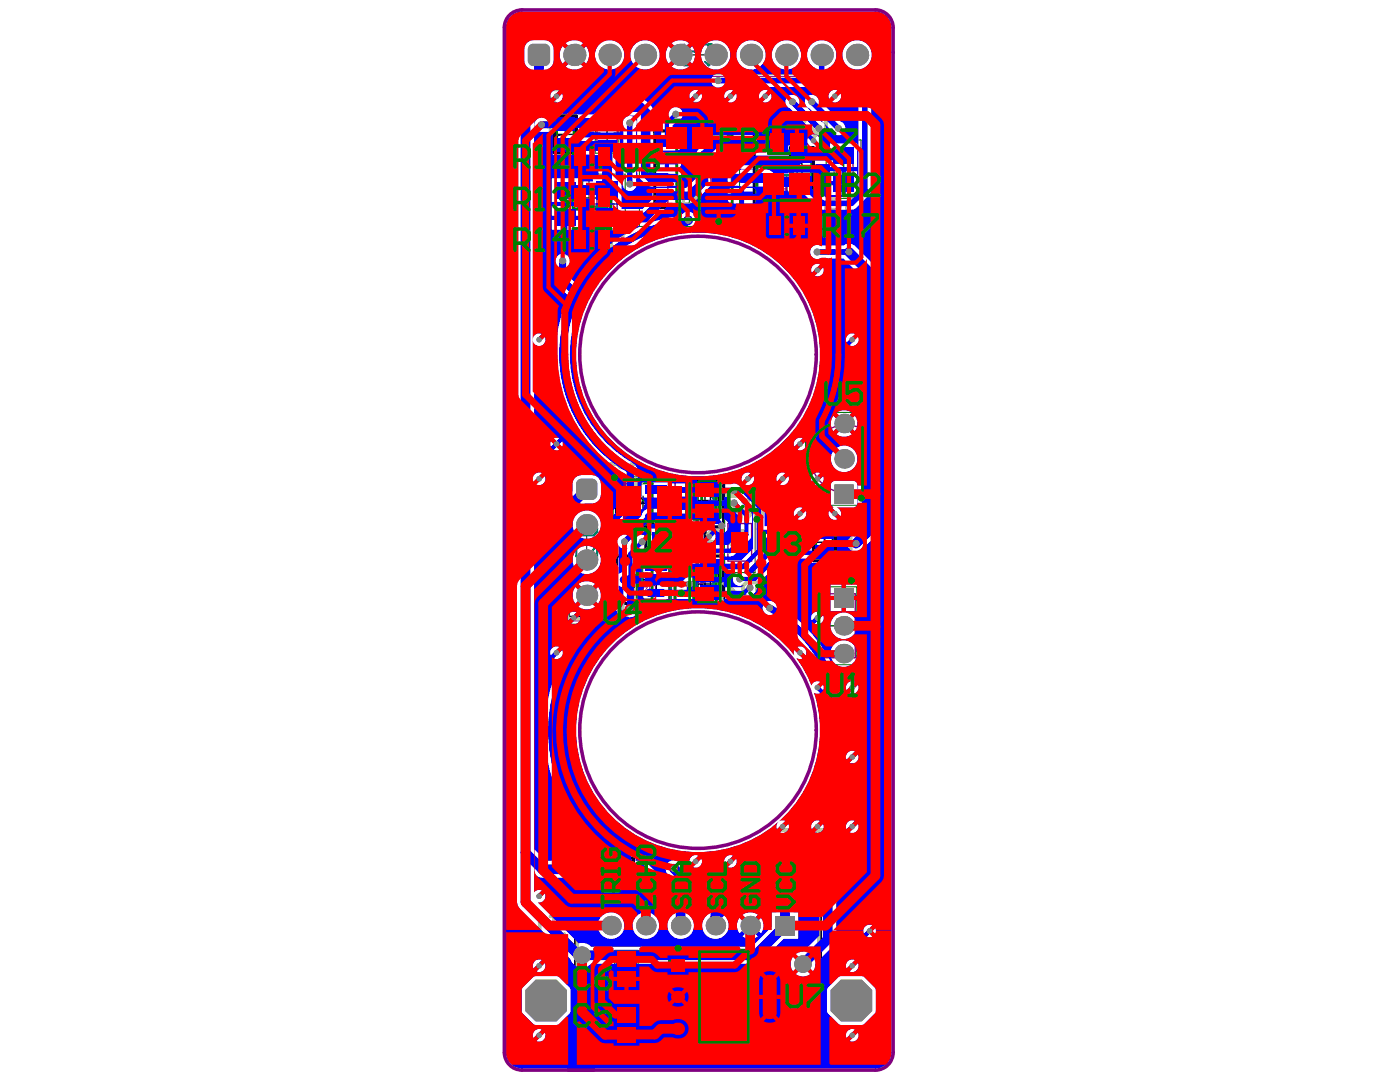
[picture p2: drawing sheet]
<svg xmlns="http://www.w3.org/2000/svg" width="279mm" height="216mm" viewBox="0 0 279 216" stroke-linecap="round" stroke-linejoin="round" font-family="sans-serif">
<g fill="none" stroke="#000" stroke-width=".28">
<path d="M111.4 26.8h2.8M112.8 25.4v2.8M116.8 39.5h2.7M116.8 31.2h2.7M118.2 29.8v2.8M118.2 38.1v2.8M136.2 27.5h2.8M137.6 26.1v2.8M139.2 33.8h2.8M140.6 32.4v2.8M155.6 36.7h2.8M155.6 28.4h2.8"/>
<path d="M157 27v2.8M157 35.3v2.8M158.6 33.8h2.8M160 32.4v2.8M116.8 47.8h2.7M118.2 46.4v2.8M155.6 45h2.8M157 43.7v2.7M128.3 99v2.8M139.3 99.9h2.8M140.7 98.5v2.8M141.8 99v2.8"/>
<path d="M127 100.4h2.7M127 115.7h2.7M128.3 114.3v2.8M129.6 116.5h2.8M131 115.2v2.7M133.4 108.2h2.8M134.8 106.8v2.8M139.3 116.5h2.8M140.4 100.4h2.8M140.4 115.7h2.8M140.7 115.2v2.7M141.8 114.3v2.8"/>
<path d="M154.8 108.2h2.8M156.2 106.8v2.8M163.1 108.2h2.8M164.5 106.8v2.8M121.3 173.5h2.7M122.6 172.1v2.7M154.6 173.5h2.8M156 172.1v2.7M137.9 194.3h2.8M139.3 192.9v2.8M143.1 198.9h2.8M144.5 197.5v2.8"/>
</g>
<path d="M137.9 11h2.8M139.3 9.6v2.7M115.7 108.2h2.8M117.1 106.8v2.8" fill="none" stroke="#000" stroke-width=".2"/>
<g fill="none" stroke="#008000" stroke-width=".56">
<path d="M111.1 24h3.5v5.6h-3.5zM135.1 26.8h11v13.9h-11zM158.1 30.7h3.9v6.1h-3.9zM126.5 96.4h3.6v8h-3.6zM140.1 97.6h3.4v5.6h-3.4zM126.5 111.6h3.6v8.1h-3.6zM132 106.5h5.6v3.4h-5.6zM140.1 112.9h3.4v5.5h-3.4zM154.9 105.9h2.6v4.7h-2.6zM162.8 105.4h3.5v5.6h-3.5zM115.1 178.3h48.4v31.9h-48.4zM119.9 171.7h5.5v3.5h-5.5z"/>
<path d="M153.2 171.7h5.5v3.5h-5.5z"/>
</g>
<g fill="none" stroke="#800080" stroke-width=".56">
<path d="M110.6 23.1h4.4v7.4h-4.4zM130.7 26.1h19.8v15.3h-19.8zM157.7 29.5h4.6v8.6h-4.6zM123 95.7h10.7v9.4h-10.7zM139.1 95.7h5.3v9.4h-5.3zM123 111h10.7v9.4h-10.7zM128.9 104.7h11.8v7h-11.8zM139.1 110.9h5.3v9.5h-5.3zM154.5 104.8h3.4v6.8h-3.4zM162.3 104.5h4.4v7.4h-4.4zM114.9 178h48.8v32.5h-48.8zM118.9 171.2h7.5v4.5h-7.5z"/>
<path d="M152.2 171.2h7.5v4.5h-7.5z"/>
</g>
<path d="M103.1 6.7h72.4v8.5h-72.4zM112.8 92.5h8.6v31.4h-8.6z" fill="none" stroke="#800080" stroke-width=".2"/>
<g fill="none" stroke="#000" stroke-width=".56">
<path d="M110.6 23.1h4.4v7.4h-4.4zM130.7 26.1h19.8v15.3h-19.8zM157.7 29.5h4.6v8.6h-4.6zM123 95.7h10.7v9.4h-10.7zM139.1 95.7h5.3v9.4h-5.3zM123 111h10.7v9.4h-10.7zM128.9 104.7h11.8v7h-11.8zM139.1 110.9h5.3v9.5h-5.3zM154.5 104.8h3.4v6.8h-3.4zM162.3 104.5h4.4v7.4h-4.4zM114.9 178h48.8v32.5h-48.8zM118.9 171.2h7.5v4.5h-7.5z"/>
<path d="M152.2 171.2h7.5v4.5h-7.5z"/>
</g>
<g fill="#000">
<path d="M111.2 27l.2-.1a.86 .86 0 0 1 1.3 .3 .86 .86 0 0 1-.4 1.2l-.1-.2a.62 .62 0 0 0 .2-.9 .62 .62 0 0 0-.9-.1 .52 .52 0 0 0-.3 .4 .52 .52 0 0 0 .3 .5l-.1 .3a.83 .83 0 0 1-.2-1.4zM111.1 28.8l.4-.2v.2a.36 .36 0 0 0-.3 .6 .36 .36 0 0 0 .7-.1l.4-.5 .5-.2v1.2h-.2v-.9l-.4 .4a.71 .71 0 0 1-1.1 .3l-.1-.3zM140.7 34a.75 .75 0 0 1 .8-.2 .75 .75 0 0 1 .5 .7v1.1h-.3v-1a.47 .47 0 0 0-.5-.6 .47 .47 0 0 0-.4 .6v1h-.2v-1.4zM142.2 33.9h1.2v.2h-.8l.4 .4a.58 .58 0 0 1 .2 1 .58 .58 0 0 1-.9-.4h.2a.35 .35 0 0 0 .3 .3 .35 .35 0 0 0 .4-.3 .35 .35 0 0 0-.3-.4l-.6-.5zM125.3 99.2h.1a.59 .59 0 0 1 .6-.1 .59 .59 0 0 1 .4 .5h-.3a.34 .34 0 0 0-.3-.3 .34 .34 0 0 0-.4 .2 .34 .34 0 0 0 .3 .4l.6 .6 .1 .3h-1.2v-.2h.9l-.3-.3a.77 .77 0 0 1-.5-1.1zM141.8 98.2l.8-.1 .7-.5h.2v1.1h-.2v-.8l-1.2 .5h-.3zM125.6 114.3l.6 .4v.2l-.4-.2v1.4h-.2zM156.2 105.6a.49 .49 0 0 1 .5-.2 .49 .49 0 0 1 .5 .3 .47 .47 0 0 1 .7 0 .47 .47 0 0 1-.2 .7l-.2 .2v-.3a.29 .29 0 0 0 .3-.3 .29 .29 0 0 0-.4-.3 .29 .29 0 0 0-.2 .4h-.2a.34 .34 0 0 0-.2-.4 .34 .34 0 0 0-.4 .2 .34 .34 0 0 0 .3 .4v.3a.61 .61 0 0 1-.5-1zM164.6 106.9l.4-.2 .1 .2a.54 .54 0 0 0-.4 .6 .54 .54 0 0 0 .6 .5 .57 .57 0 0 0 .8-.3 .57 .57 0 0 0-.3-.8v-.2a.85 .85 0 0 1 .4 1.2 .85 .85 0 0 1-1.2 .3 .8 .8 0 0 1-.4-1.3zM120.1 171.6l.7 .5-.1 .2-.4-.2v1.4h-.2zM158.2 173.5h.2v1.8l-.6-.4v-.2l.4 .2zM159.1 173.8a.62 .62 0 0 1 .8-.3 .62 .62 0 0 1 .2 .9 .62 .62 0 0 1-.8 .2l.1 .5h.7v.1h-.9l-.1-.8 .2-.1a.38 .38 0 0 0 .5 .1 .38 .38 0 0 0 0-.6 .38 .38 0 0 0-.5 .1l-.3 .1z"/>
<path d="M139.3 194.5a.53 .53 0 0 1 .6-.1 .53 .53 0 0 1 .3 .5v1.2h-.2v-1.2a.26 .26 0 0 0-.2-.3 .26 .26 0 0 0-.3 .2h-.3zM141.1 194.3h.3v1.8l-.7-.4 .1-.2 .3 .3z"/>
<path d="M158.4 36.1a.39 .39 0 0 1 .7 0 .39 .39 0 0 1-.7 0zM158.3 35.7a.82 .82 0 0 0 .3 .9 .82 .82 0 0 0 1 0 .54 .54 0 0 0 .4-.5 .54 .54 0 0 0-.4-.6v.3a.33 .33 0 0 1 .2 .4 .33 .33 0 0 1-.4 .2l-.3 .1a.56 .56 0 0 0 .1-.9 .56 .56 0 0 0-.8 .1z"/>
<path d="M158.4 34.1h.6v.5a.31 .31 0 0 1-.3 .4 .31 .31 0 0 1-.3-.4zM158.2 33.8v.8a.47 .47 0 0 0 .4 .6 .47 .47 0 0 0 .5-.5l.9 .6v-.2l-.8-.5v-.5h.8v-.3z"/>
<path d="M127 99.4a.69 .69 0 0 1 1.1 .4 .69 .69 0 0 1-.8 .8l.2-.1-.3-.2a.26 .26 0 0 1-.3 .1 .26 .26 0 0 1-.1-.3zM126.8 99.4l-.1 .2a.82 .82 0 0 0 .2 1l-.4 .2 .1 .2 .6-.2a.89 .89 0 0 0 1.1-.9 .89 .89 0 0 0-1.2-.8z"/>
<path d="M142.8 99.4l.1-.1 .4 .1v.8h-.5zM141.8 98.9v.2l.8 .7v.4h-.8v.2h1.7v-.8a.5 .5 0 0 0-.4-.6 .5 .5 0 0 0-.5 .5z"/>
<path d="M126.9 114.8a.67 .67 0 0 1 .9-.2 .67 .67 0 0 1 .2 .9l-.4 .4h-.4l.3-.1-.1-.2-.4 .1a.75 .75 0 0 1-.1-.9zM126.8 114.5a1.13 1.13 0 0 0 .1 1.4l-.4 .2 .1 .1 .4-.2a.89 .89 0 0 0 1.3-.9 .89 .89 0 0 0-1.5-.6z"/>
<path d="M135 109.2l.6 .1a.29 .29 0 0 1 .3 .3 .29 .29 0 0 1-.3 .3h-.6zM134.8 108.2v1.9h.8a.5 .5 0 0 0 .6-.4 .5 .5 0 0 0-.5-.6l.6-.9h-.2l-.5 .8-.2 .1h-.4v-.9z"/>
<path d="M136.8 109.6a.29 .29 0 0 1 .5 0 .29 .29 0 0 1-.5 0zM136.7 108.8a.35 .35 0 0 1 .7 0 .35 .35 0 0 1-.7 0zM136.6 108.5l-.1 .5 .3 .2a.46 .46 0 0 0 .1 .8 .46 .46 0 0 0 .6-.4l-.2-.4a.57 .57 0 0 0 .1-.8 .57 .57 0 0 0-.8 .1z"/>
<path d="M142.8 114.6l.4-.1 .1 .2v.7h-.5zM141.8 114.2v.3l.8 .4v.5h-.8v.3h1.7v-.8a.46 .46 0 0 0-.4-.6 .46 .46 0 0 0-.5 .5z"/>
<path d="M141.8 113a.71 .71 0 0 0 .8 1h.1a.64 .64 0 0 0 .8-.3 .64 .64 0 0 0-.2-.8h-.2v.2a.37 .37 0 0 1 .2 .5 .37 .37 0 0 1-.4 .2h-.2a.58 .58 0 0 0 0-.8 .58 .58 0 0 0-.9 0zM141.9 113.4a.45 .45 0 0 1 .9 0 .45 .45 0 0 1-.9 0z"/>
<path d="M157.2 107.2l.1-.1a.29 .29 0 0 1 .3 0 .29 .29 0 0 1 .2 .2v.7h-.6zM156.2 106.7v.3l.6 .3 .2 .4v.3h-.8v.2h1.8l-.1-.8a.46 .46 0 0 0-.4-.6 .46 .46 0 0 0-.5 .5z"/>
<path d="M165.1 105.8h.9l-.9 .5zM164.5 105.6v.2h.4v.8h.2l1.2-.9v-.1h-1.2v-.3h-.2v.3z"/>
<path d="M118.4 171.9v.2h.2a.34 .34 0 0 1 .5-.2 .34 .34 0 0 1 .2 .4v.3a.56 .56 0 0 0-.8-.1 .56 .56 0 0 0 .1 .8 .69 .69 0 0 0 .8 0 .69 .69 0 0 0 .2-.8 .66 .66 0 0 0-.4-.7 .66 .66 0 0 0-.8 .1zM118.5 172.9a.4 .4 0 0 1 .8 0 .4 .4 0 0 1-.8 0z"/>
<path d="M121.5 172l.9-.1v.6l-.9-.1zM121.2 172v.4l.5 .3-.2 .1-.5 .7h.3l.6-.8h.5v.8h.2v-1.8h-1.1z"/>
<path d="M156.2 174.5h.6a.29 .29 0 0 1 .3 .4 .29 .29 0 0 1-.4 .2h-.5zM156 173.5v1.8h.7a.5 .5 0 0 0 .7-.4 .5 .5 0 0 0-.5-.6l.6-.8h-.3l-.6 .8h-.4v-.8z"/>
</g>
<g fill="none" stroke="#008000" stroke-width=".28">
<path d="M112.8 39.3v2.8M119.8 26.8h2.7M121.2 25.4v2.8M121.2 39.3v2.8M136.2 39.5h2.8M137.6 38.1v2.8M167 33.8h2.8M168.4 32.4v2.8M111.4 40.7h2.8M119.8 40.7h2.7M128.2 99.9h2.8M129.6 98.5v2.8"/>
<path d="M167.1 91.6h2.8M168.5 90.2v2.7M146.2 108.2h2.8M147.6 106.8v2.8M165.7 124.9h2.8M167.1 123.5v2.8M123.6 193.4h2.8M125 192v2.8M123.6 204.5h2.8M125 203.1v2.8"/>
</g>
<path d="M109.4 34.9h6.9v11.6h-6.9zM117.5 34.7h7.3v12h-7.3zM118.8 23.1h4.7v7.5h-4.7zM127.6 33.8h20v11.4h-20zM164.9 27.9h6.9v11.7h-6.9zM122.4 95h14.4v9.7h-14.4zM160.8 82.3h11.6v18.5h-11.6zM144.6 102.2h6.1v12h-6.1zM163.2 117.1h7.8v15.5h-7.8zM122.7 189.6h4.7v7.5h-4.7zM122.7 200.7h4.7v7.5h-4.7z" fill="none" stroke="#008000" stroke-width=".2"/>
<g fill="none" stroke="#800080" stroke-width=".28">
<path d="M110.9 37.8h3.8v5.8h-3.8zM119.1 37.6h4.1v6.2h-4.1zM119.1 23.8h4.1v6.1h-4.1zM133.3 35.2h8.6v8.6h-8.6zM166.5 30.8h3.7v5.9h-3.7zM124.4 95.7h10.3v8.3h-10.3zM167.9 98.2v1.2h1.1v-1.1M168.6 98.3h.4M168.6 84.9h.4M169 84.9l3.1 .3v12.7l-3.1 .4M169 84.9v-1.2h-1.1v1.2M145.3 104.5h4.7v7.5h-4.7z"/>
<path d="M163.5 118.5h7.2v12.8h-7.2zM123 190.3h4v6.1h-4zM123 201.4h4v6.1h-4z"/>
</g>
<path d="M124.4 95.7h1.4v8.3h-1.4z" fill-rule="evenodd" fill="#800080"/>
<g fill="none" stroke="#800080" stroke-width=".28">
<path d="M168.6 84.9a6.7 6.7 0 0 0-6.7 6.7 6.7 6.7 0 0 0 6.7 6.7"/>
<circle cx="139.4" cy="41.3" r="1.39"/>
</g>
<path d="M104 7.4h70.6v7.1h-70.6zM113.6 93.4h7v29.6h-7z" fill="none" stroke="#000" stroke-width=".28"/>
<path d="M136.5 8.9v4.1h2.1l.7-.7v-1.3l-.7-.7h-2.1M140.7 8.9h1.4M141.4 8.9v4.1M115 106.1v1.4M115.7 108.9l-.7 .7v1.4l.7 .7h.7l2.8-2.8v2.8M118.5 104.7l.7 .7v.7l-.7 .7h-3.5" fill="none" stroke="#008080" stroke-width=".42"/>
<circle cx="141.4" cy="13" r=".21" fill="#008080"/>
<path d="M140.7 12.3l.7 .7" fill="none" stroke="#008080" stroke-width=".42"/>
<path d="M114.4 28.9h7.5v4.5h-7.5zM114.4 37.3h7.5v4.4h-7.5zM131.6 24h12v7.1h-12zM151.1 33.2h11.9v7.1h-11.9zM153.3 26.2h7.4v4.4h-7.4zM114.4 45.6h7.5v4.4h-7.5zM153.3 42.8h7.5v4.5h-7.5zM138.5 96.2h4.4v7.4h-4.4zM127.2 112.8h7.5v7.5h-7.5zM138.5 112.8h4.4v7.4h-4.4zM133.6 189.6h21.7v18.6h-21.7z" fill="none" stroke="#800080" stroke-width=".56"/>
<g fill="#800080">
<path d="M129.6 116.8a.69 .69 0 0 1 .8-.2 .69 .69 0 0 1 .5 .6v1.2h-.2v-1.1a.47 .47 0 0 0-.5-.5 .47 .47 0 0 0-.4 .5v1.1h-.2z"/>
<path d="M139 115.2l.3-.2 .1 .3a.57 .57 0 0 0-.3 .8 .57 .57 0 0 0 .8 .2 .54 .54 0 0 0 .5-.5 .54 .54 0 0 0-.4-.6l.1-.2a.84 .84 0 0 1 .4 1.2 .84 .84 0 0 1-1.3 .2 .87 .87 0 0 1-.2-1.2z"/>
<path d="M138.9 114l.2-.3h.3l.3 .3a.54 .54 0 0 1 .9-.1 .54 .54 0 0 1-.3 .8l-.1 .1v-.2a.36 .36 0 0 0 .3-.4 .36 .36 0 0 0-.5-.3 .36 .36 0 0 0-.2 .5h-.2a.28 .28 0 0 0-.2-.4 .28 .28 0 0 0-.3 .2 .28 .28 0 0 0 .2 .3l-.1 .3a.65 .65 0 0 1-.3-.8z"/>
<path d="M115.6 47.9h.2v1.3l.4-.2v.2l-.5 .4h-.1z"/>
<path d="M144.5 197.2h.2v1a.47 .47 0 0 0 .4 .5 .47 .47 0 0 0 .5-.5v-1h.2v1a.68 .68 0 0 1-.6 .7 .68 .68 0 0 1-.7-.7z"/>
<path d="M146.1 197.2h1.2l-.6 1.1-.1 .6h-.2v-.4l.6-1.1h-.9z"/>
<path d="M136.5 28.4h.8v-.8h.2v1.7h-1.2v-.2h1v-.5h-.8z"/>
<path d="M133.7 27.6h.2v1.3l.4-.2v.2l-.5 .4h-.1z"/>
<path d="M157.2 26.9a.83 .83 0 0 1 1.4 .2l-.3 .1a.56 .56 0 0 0-.7-.4 .56 .56 0 0 0-.4 .7 .58 .58 0 0 0 .4 .7 .58 .58 0 0 0 .8-.4l.2 .1a.84 .84 0 0 1-1.1 .4 .84 .84 0 0 1-.5-1.1z"/>
<path d="M158.8 26.7h1.1l-.5 .9-.1 .8h-.2v-.7l.6-.8h-.9z"/>
<path d="M140.8 100.2h.1a.88 .88 0 0 1 1.2-.1 .88 .88 0 0 1 .1 1.2l-.2 .2-.1-.3a.56 .56 0 0 0 .4-.7 .56 .56 0 0 0-.7-.4 .58 .58 0 0 0-.7 .5 .58 .58 0 0 0 .4 .7v.2a.88 .88 0 0 1-.5-1.3z"/>
<path d="M140.7 102.3h1.4l-.3-.3v-.2h.3l.4 .7h-1.8z"/>
<path d="M158.8 43.7l.8-.4v1.8h-.3v-1.4l-.3 .2h-.2z"/>
<path d="M160.1 43.3h1.1v.4l-.4 .4-.3 1h-.2l.1-.5 .6-1.1h-.9z"/>
<path d="M156.7 36.7h.3v1.8h-1.2v-.2h.9v-.5h-.7v-.2h.7z"/>
<path d="M152.8 36.7h1.2l-.1 .3-.5 .4a.56 .56 0 0 0-.3 .9l.4 .1 .2-.4h.2a.58 .58 0 0 1-.9 .5 .58 .58 0 0 1 .1-1.1l.5-.4h-.8z"/>
<path d="M115.6 39.6h.2v1.4l.4-.3v.2l-.5 .4h-.1z"/>
<path d="M114.1 39.6a.57 .57 0 0 1 .9 .5h-.2a.36 .36 0 0 0-.4-.4 .36 .36 0 0 0-.3 .5 .36 .36 0 0 0 .5 .2l-.1 .2a.27 .27 0 0 0-.3 .2 .27 .27 0 0 0 .3 .4 .27 .27 0 0 0 .3-.3h.2a.51 .51 0 0 1-.7 .4 .51 .51 0 0 1-.2-.7h.1a.53 .53 0 0 1-.1-.9z"/>
<path d="M115.6 31.2h.2v1.4l.4-.3v.3l-.3 .1-.2 .3h-.1z"/>
<path d="M113.9 31.2h1.1v.3l-.3 .3a.87 .87 0 0 0-.5 .9l.4 .1 .2-.4h.2a.56 .56 0 0 1-.5 .6 .56 .56 0 0 1-.6-.5 .56 .56 0 0 1 .4-.6l.5-.5h-.9z"/>
<path d="M128.5 117.2v.8l.6-.8zM128.3 116.6h.2v.5h.8l-.8 1.3h-.2v-1.2h-.2v-.1h.2z"/>
<path d="M117.1 48.9l-.2 .1 .1 .4h.9v-.5zM116.6 47.9h.3l.2 .4 .4 .4h.4v-.8h.2v1.7h-.8a.5 .5 0 0 1-.6-.4 .5 .5 0 0 1 .5-.5l-.2-.1z"/>
<path d="M114.3 48.4v.9l.6-.9zM114.1 47.9h.2v.4h.8l-.8 1.3h-.2v-1.2h-.2v-.1h.2z"/>
<path d="M135.1 28.7v.1a.25 .25 0 0 0 0 .3 .25 .25 0 0 0 .3 0h.5v-.5h-.6zM135 27.9l-.1 .2 .2 .3h.8v-.6zM134.9 27.7l.1-.1h1.1v1.7h-.7a.45 .45 0 0 1-.5-.3 .45 .45 0 0 1 .2-.5 .44 .44 0 0 1-.4-.3 .44 .44 0 0 1 .2-.5z"/>
<path d="M157.2 43.5v.6h.6a.31 .31 0 0 0 .4-.3 .31 .31 0 0 0-.4-.3zM157 43.3h.9a.5 .5 0 0 1 .5 .5 .5 .5 0 0 1-.5 .5l.7 .8h-.3l-.7-.8h-.4v.8h-.2z"/>
<path d="M154.5 37.9a.23 .23 0 0 0 0 .4 .23 .23 0 0 0 .3 0h.4v-.5zM154.4 37.1l.1 .4 .7 .1v-.6h-.6zM154.3 36.9l.2-.2h1v1.8h-.7a.46 .46 0 0 1-.5-.3 .46 .46 0 0 1 .2-.5 .5 .5 0 0 1-.2-.8z"/>
<path d="M117 40.6l-.1 .4 .2 .1h.8v-.5zM116.6 39.6h.3l.5 .7h.5v-.7h.2v1.7h-.8a.5 .5 0 0 1-.6-.4 .5 .5 0 0 1 .5-.6l-.3-.2z"/>
<path d="M116.9 32.4l.1 .3 .9 .1v-.6h-.6zM116.6 31.2h.3l.6 .8h.4v-.8h.2v1.8h-.8a.5 .5 0 0 1-.6-.4 .5 .5 0 0 1 .5-.6l-.3-.3z"/>
</g>
<path d="M114.4 28.9h7.5v4.5h-7.5zM114.4 37.3h7.5v4.4h-7.5zM131.6 24h12v7.1h-12zM151.1 33.2h11.9v7.1h-11.9zM153.3 26.2h7.4v4.4h-7.4zM114.4 45.6h7.5v4.4h-7.5zM153.3 42.8h7.5v4.5h-7.5zM138.5 96.2h4.4v7.4h-4.4zM127.2 112.8h7.5v7.5h-7.5zM138.5 112.8h4.4v7.4h-4.4zM133.6 189.6h21.7v18.6h-21.7z" fill="none" stroke="#008000" stroke-width=".56"/>
<path d="M115.4 29.4h5.5v3.5h-5.5zM115.4 37.8h5.5v3.4h-5.5zM134.8 25.8h5.6v3.5h-5.6zM154.3 26.7h5.5v3.4h-5.5zM154.3 35h5.5v3.5h-5.5zM115.4 46.1h5.5v3.5h-5.5zM154.3 43.3h5.5v3.5h-5.5zM139 97.1h3.4v5.6h-3.4zM128.1 113.1h5.8v6.9h-5.8zM139 113.8h3.4v5.5h-3.4zM139.6 189.9h9.7v18.1h-9.7z" fill="none" stroke="#008080" stroke-width=".56"/>
<g fill="none" stroke="#800080" stroke-width=".71">
<path d="M101.7 3a3.5 3.5 0 0 1 2.5-1h70.5a3.5 3.5 0 0 1 3.5 3.5v204.5a3.5 3.5 0 0 1-3.5 3.5h-70.5a3.5 3.5 0 0 1-3.5-3.5v-204.5a3.5 3.5 0 0 1 1-2.5z"/>
<circle cx="139.3" cy="70.7" r="23.6"/>
<circle cx="139.3" cy="145.7" r="23.6"/>
</g>
<g fill="none" stroke="#c0c073" stroke-width=".56">
<path d="M103.6 7.2h71.4v7.5h-71.4zM109.8 23.4v6.8M115.9 23.4v6.8M119.6 26.5v.6M122.8 26.5v.6M136.4 26.8h8.4v13.9h-8.4zM158.1 33.4v.7M162 33.4v.7M166.6 33.5v.5M170.1 33.5v.5M111.1 40.4v.6M114.6 40.4v.6"/>
<path d="M113.3 93.1h7.5v30.3h-7.5zM127.7 96.4h-1.2v2.2M130.1 99.6v1.6M126.5 102.2v2.2h1.2M126.5 117.5v2.2h1.2M127.7 111.6h-1.2v2.2M130.1 114.9v1.6M130.3 111.4h9M130.3 105h9M140.1 100.2v.4M140.1 115.5v.4M143.5 100.2v.4"/>
<path d="M143.5 115.5v.4M153.7 106v4.4M158.7 106v4.4M161.5 104.8v6.8M167.6 104.8v6.8M115.1 178.3h48.4v31.9h-48.4zM122.4 171.7h.4M122.4 175.2h.4M155.8 171.7h.4M155.8 175.2h.4"/>
</g>
<path d="M168.7 16.4v4.3M173.7 19.3h-2.2l-.7-.7v-1.5l.7-.7h2.2v4.3M140.2 21.4l-.8-.7h-1.4l-.7 .7v.7l2.9 2.8h-2.9M141.6 20.7v3.5l.7 .7h1.4l.7-.7v-3.5M168 20.7h1.4" fill="none" stroke="#c0c073" stroke-width=".71"/>
<circle cx="168.7" cy="16.4" r=".35" fill="#c0c073"/>
<path d="M168.7 16.4l.7 .7M160.3 169.8h1.4M161 165.6v4.2M164.5 168.4l-1.4 1.4M165.9 168.4h-2.1l-.7-.7v-1.4l.7-.7h2.1v4.2" fill="none" stroke="#c0c073" stroke-width=".71"/>
<circle cx="161" cy="165.6" r=".35" fill="#c0c073"/>
<path d="M116.9 169.8h1.4M117.6 165.6v4.2M121.1 168.4l-1.4 1.4M122.5 168.4h-2.1l-.7-.7v-1.4l.7-.7h2.1v4.2M155.3 165.6h2.8v2.1l-1.4-.7h-.7l-.7 .7v1.4l.7 .7h1.4l.7-.7M161 165.6l.7 .7" fill="none" stroke="#c0c073" stroke-width=".71"/>
<circle cx="117.6" cy="165.6" r=".35" fill="#c0c073"/>
<path d="M112.3 18.6l-.7-.8h-1.4l-.7 .8v.7l2.8 2.8h-2.8M113.7 18.6l.7-.8h1.4l.7 .8v2.8l-.7 .7h-1.4l-.7-.7M116.5 125.4l-.7-.7h-1.4l-.7 .7v.7l2.8 2.8h-2.8M117.9 124.7h1.4M118.6 124.7v3.5l.7 .7h.7l.8-.7M111.9 165.6l1.5 .7 1.4 1.4M111.9 168.4l.7-.7h2.2v1.4l-.7 .7h-1.5l-.7-.7zM117.6 165.6l.7 .7M107 187.1h1.4M107.7 182.9v4.2M109.8 182.9h1.4M110.5 182.9v3.5l.7 .7h.7l.7-.7" fill="none" stroke="#c0c073" stroke-width=".71"/>
<circle cx="107.7" cy="182.9" r=".35" fill="#c0c073"/>
<path d="M159.2 27.7h1.4M159.9 23.5v4.2M163.4 26.3l-1.4 1.4M164.8 26.3h-2.1l-.7-.7v-1.4l.7-.7h2.1v4.2M107.7 182.9l.7 .7" fill="none" stroke="#c0c073" stroke-width=".71"/>
<circle cx="159.9" cy="23.5" r=".35" fill="#c0c073"/>
<path d="M155.7 27.7h1.4M156.4 23.5v4.2M159.9 23.5l.7 .7" fill="none" stroke="#c0c073" stroke-width=".71"/>
<circle cx="156.4" cy="23.5" r=".35" fill="#c0c073"/>
<g fill="none" stroke="#c0c073" stroke-width=".71">
<path d="M156.4 23.5l.7 .7M108.8 46.4h2.8v2.1l-1.4-.7h-.7l-.7 .7v1.4l.7 .7h1.4l.7-.7M114.4 49.2l-1.4 1.4M115.8 49.2h-2.1l-.7-.7v-1.4l.7-.7h2.1v4.2M120.1 47.1l-.8-.7h-1.4l-.7 .7v.7l2.9 2.8h-2.9M122.9 49.2l-1.4 1.4M124.3 49.2h-2.1l-.7-.7v-1.4l.7-.7h2.1v4.2M164.8 41.8h2.2l.7-.7v-.7l-.7-.7h-1.5l-.7 .7v2.8l.7 .7h1.5l.7-.7M170.5 42.5l-1.4 1.4M171.9 42.5h-2.1l-.7-.7v-1.4l.7-.7h2.1v4.2M147.9 98.9h-2.8v.7l2.8 2.9v.7M141.9 108.1l-.7-.7v-.7l.7-.7h1.4l.7 .7v.7l-.7 .7"/>
<path d="M141.9 108.1l-.7 .7v.7l.7 .7h1.4l.7-.7v-.7l-.7-.7M141.9 108.1h1.4M144 116.2l1.4 .7 1.5 1.4M144.7 118.3h2.2v1.4l-.8 .7h-1.4l-.7-.7v-.7zM146.9 108.8l-1.5 1.4M148.3 108.8h-2.2l-.7-.7v-1.4l.7-.7h2.2v4.2M149.7 119l-1.4 1.4M150.7 101.8l-1.4 1.4M151.1 119h-2.1l-.7-.7v-1.4l.7-.7h2.1v4.2M152.1 101.8h-2.1l-.7-.7v-1.5l.7-.7h2.1v4.3M156.4 113l-.7-.7h-1.4l-.7 .7v.7M159.2 115.2l-1.4 1.4"/>
<path d="M160.6 115.2h-2.1l-.7-.7v-1.5l.7-.7h2.1v4.3"/>
</g>
<circle cx="153.6" cy="113.7" r=".35" fill="#c0c073"/>
<path d="M119 17.8v4.3M118.3 22.1h1.4M122.5 20.7l-1.4 1.4M123.9 20.7h-2.1l-.7-.7v-1.4l.7-.8h2.1v4.3M153.6 113.7l.7 .8M154.3 114.5h.7M154.3 114.5l-.7 .7v.7l.7 .7h1.4l.7-.7" fill="none" stroke="#c0c073" stroke-width=".71"/>
<circle cx="119" cy="17.8" r=".35" fill="#c0c073"/>
<path d="M119 17.8l.7 .8M123.9 93.3l-.7-.7h-1.4l-.7 .7v.7l2.8 2.8h-2.8M126 92.6h1.5l.7 .7v2.8l-.7 .7h-1.5l-.7-.7v-2.8zM126.8 95.4l-1.5 1.4M122.2 119.4v4.2M121.5 123.6h1.4M124.3 120.1l.7-.7h1.4l.7 .7v2.8l-.7 .7h-1.4l-.7-.7zM125.7 122.2l-1.4 1.4" fill="none" stroke="#c0c073" stroke-width=".71"/>
<circle cx="122.2" cy="119.4" r=".35" fill="#c0c073"/>
<path d="M122.2 119.4l.7 .7M169.1 108.1h2.8l-2.1-2.1v4.2M173.3 106.7l.7-.7h1.4l.7 .7v2.8l-.7 .7h-1.4l-.7-.7" fill="none" stroke="#c0c073" stroke-width=".71"/>
<g fill="none" stroke="#c0c073" stroke-width=".69">
<circle cx="102.4" cy="11" r=".35"/>
<circle cx="129.3" cy="39.1" r=".35"/>
<circle cx="117.1" cy="91.7" r=".35"/>
<circle cx="165.1" cy="184.7" r=".35"/>
</g>
<circle cx="138.6" cy="38.6" r=".69" fill="none" stroke="#c0c073" stroke-width="1.4"/>
<g fill="#00f">
<path d="M123.4 108.9a1.4 1.4 0 0 0 1.9 .4l-.5 .7-.1 .5v3.6l-.8 .2-.5 .3z"/>
<path d="M125.9 108.6l.9-.8-.9 1z"/>
<path d="M147.2 99.1l.6-.1 2.5 2.5v7.9l-2.3 2.3h-3.6v-.7h1.4l.8-.3 3.4-3.6v-4.7l-2.1-2.3a1.3 1.3 0 0 0-.7-1z"/>
<path d="M101.7 3.5a3.2 3.2 0 0 1 2.2-1.2h71.1a3.1 3.1 0 0 1 2.9 3.2v204.5a3.2 3.2 0 0 1-2.9 3.2h-71.1a3.2 3.2 0 0 1-2.9-3.2v-204.5a3 3 0 0 1 .7-2zM133.4 9.2a2.93 2.93 0 0 0 0 3.5l.6-.6 .6 .6-.6 .6a2.93 2.93 0 0 0 3.5 0l-.5-.6 .6-.6 .5 .6a2.93 2.93 0 0 0 0-3.5l-.5 .6-.6-.6 .5-.6a2.93 2.93 0 0 0-3.5 0l.6 .6-.6 .6zM112.3 9.2a2.93 2.93 0 0 0 0 3.5l.5-.6 .6 .6-.6 .6a2.93 2.93 0 0 0 3.6 0l-.6-.6 .6-.6 .6 .6a2.93 2.93 0 0 0 0-3.5l-.6 .6-.6-.6 .6-.6a2.93 2.93 0 0 0-3.6 0l.6 .6-.6 .6zM168.1 11a2.95 2.95 0 0 0 5.9 0 2.95 2.95 0 0 0-5.9 0zM154 11a2.95 2.95 0 0 0 5.9 0 2.95 2.95 0 0 0-5.9 0zM146.9 11a2.95 2.95 0 0 0 5.9 0 2.95 2.95 0 0 0-5.9 0zM139.9 11a2.95 2.95 0 0 0 5.9 0 2.95 2.95 0 0 0-5.9 0zM125.8 11a2.95 2.95 0 0 0 5.9 0 2.95 2.95 0 0 0-5.9 0zM118.7 11a2.95 2.95 0 0 0 5.9 0 2.95 2.95 0 0 0-5.9 0zM142.1 15.3a1.41 1.41 0 0 0 .1 1.7 1.41 1.41 0 0 0 1.7 .4h23.6l3.8 3.8v16.2l-.2 .2v-3.4h-2.3v.8h-.9v-.8h-2.3v1.9h.8v.9h-.8v1.9h2.3v-.8h.9v.8h1l-.4 .4h-4.7l-1.9-1.9v-3h-5.5v.2h-2.8l-.9-.7-.6-.1h-4.9l-.7 .2h-1.3a.86 .86 0 0 0-.9 .8v1.4a.86 .86 0 0 0 .9 .9h1.3l.7 .1h4.1l.9 .7 .7 .1h3.5v.5h2.9l3 3 .9 .4 6.4-.1 3-2.9 .4-1-.1-17.7-4.9-5-.9-.4h-2.7v-1.2a2.94 2.94 0 0 0 1-4.5 2.94 2.94 0 0 0-4.6 0 2.94 2.94 0 0 0 1 4.5v1.2h-18.8a1.36 1.36 0 0 0-1.8 .5zM165.5 18.5l-.2 .4 .2 .8 .6-.6 .6 .6-.6 .6a1.25 1.25 0 0 0 1.4-.2 1.25 1.25 0 0 0 .2-1.5l-.6 .7-.6-.6 .7-.6a1.24 1.24 0 0 0-1.7 .4zM152 18.1a1.24 1.24 0 0 0-.4 1.6l.6-.6 .6 .6-.6 .6a1.25 1.25 0 0 0 1.4-.2 1.25 1.25 0 0 0 .3-1.5l-.7 .7-.6-.6 .7-.6-.8-.2zM144.7 18.5l-.2 .4 .1 .8 .7-.6 .6 .6-.7 .6a1.25 1.25 0 0 0 1.5-.2 1.25 1.25 0 0 0 .2-1.5l-.6 .7-.6-.6 .6-.6a1.24 1.24 0 0 0-1.6 .4zM138.1 18.1a1.24 1.24 0 0 0-.4 1.6l.6-.6 .6 .6-.6 .6a1.25 1.25 0 0 0 1.4-.2 1.25 1.25 0 0 0 .3-1.5l-.7 .7-.6-.6 .7-.6-.8-.2zM110 18.5l-.2 .4 .1 .8 .7-.6 .6 .6-.7 .6a1.25 1.25 0 0 0 1.5-.2 1.25 1.25 0 0 0 .2-1.5l-.6 .7-.6-.6 .6-.6a1.24 1.24 0 0 0-1.6 .4zM107.1 23.9a1.43 1.43 0 0 0-.4 1.5 1.43 1.43 0 0 0 1.4 .9h2.2v4.6l8.3-.1v.2h.8v4.4h-1.1v.8h-2.8v-.6h-5.4v4.7h5.4v-.7h2.8v1h5.7v-5.2h-1.1v-4.4h.8v-3.8h-5.1v.2h-3.3v-1.2h3.3v.2h5.1l.1-2.1 1.2-1.2h2l.2 .1v11.2a3.7 3.7 0 0 0 2.8 2.8l5.1-.1a.86 .86 0 0 0 .9-.9v-1.4a.86 .86 0 0 0-.9-.8l-4.4-.2-.1-.4 .5 .2h1.6v-.8h.8v.8h1.6a.91 .91 0 0 0 .9-1.2h-.8v-.8h.8a.93 .93 0 0 0-.9-1.2h-1.6v.8h-.8v-.8h-1.6l-.5 .2v-.8l.5 .2h4a.86 .86 0 0 0 .9-.8v-1.4a.86 .86 0 0 0-.9-.9h-.9v-1.9l.9-.8a1.42 1.42 0 0 0 1.2-1.5 1.42 1.42 0 0 0-1.4-1.3 1.42 1.42 0 0 0-1.4 1.2l-1.5 1.5v2.8h-.9l-.5 .2v-4.6a3.7 3.7 0 0 0-2.9-2.8h-3.4l-.6 .1-.6 .4-2.4 2.4h-2.1v.2l-8.3-.1v.8h-2.5zM160.8 19.5a1.39 1.39 0 0 0 .7 2.1l4.5 4.5a1.41 1.41 0 0 0 2.3 .5 1.41 1.41 0 0 0-.5-2.3l-4.5-4.5a1.4 1.4 0 0 0-1.1-.9 1.4 1.4 0 0 0-1.4 .6zM157 19.5a1.39 1.39 0 0 0 .6 2.1l4.5 4.5a1.41 1.41 0 0 0 2.3 .5 1.41 1.41 0 0 0-.5-2.3l-4.5-4.5a1.4 1.4 0 0 0-1.1-.9 1.4 1.4 0 0 0-1.3 .6zM145.5 30.7a2.79 2.79 0 0 0-.2 2.3l.5 .5 2.3 .2h11l.6-.1 .7-.5h2.4v-.3h2.8v.6h5.5v-4.8h-5.5v.7h-2.8a1.3 1.3 0 0 0 .8-1.7 1.3 1.3 0 0 0-1.8-.7l.7 .7-.6 .6-.7-.7a1.19 1.19 0 0 0 .3 1.5h-4.2v1.3h-9.2l-.7 .1h-1.3zM124.5 23.8l-.2 .5 .1 11.9a1.41 1.41 0 0 0 1.3 1.9 1.41 1.41 0 0 0 1.3-1.9v-11.1a1.41 1.41 0 0 0-.6-1.8 1.41 1.41 0 0 0-1.9 .5zM145.5 37.7l-.2 .3-.1 .6h.8v.9h-.8a.93 .93 0 0 0 .9 1.1h1.6v-.8h.8v.8h1.6a.91 .91 0 0 0 .9-1.1h-.8v-.9h.8a.93 .93 0 0 0-.9-1.1h-1.6v.8h-.8v-.8h-1.6zM105.2 8.5l-.5 .9a6.4 6.4 0 0 0 .2 3.6l.3 .4 .7 .4v1.7l-2.2 2.2-.4 .5-.1 .7v161.1l.1 .7 .4 .5 10.2 10.4a2.47 2.47 0 0 0 4.1 .7h32.7l.7-.1 .6-.4 4.4-4.5h2.9v-5.3h-.9v-5.5l.5-.5h1.3v-5.1h-3.7v2.7l-1.1 1v-3.7h-3.6v1.7l-.9 .1-.6 .4-6.8 6.8-7.8-7.8-.5-.3a1.71 1.71 0 0 0-2.1 .6 1.71 1.71 0 0 0 .2 2.1l7.8 7.8v.4a2.66 2.66 0 0 0-.4 3.6 2.66 2.66 0 0 0 3.6 .6 2.66 2.66 0 0 0 .7-3.7l7.2-7.2h2.8v6h-1v2.9l-4 4h-32l-.3-.3a2.38 2.38 0 0 0-2.2-.4l-8.1-8.1h.4a1.26 1.26 0 0 0 .9-1.8l-.6 .6-.6-.6 .6-.6-.8-.1-.7 .4v-3.7l.9 .7 .7 .2h10.3v.8h3.6v-4.7l1.1 .6v4.1h3.6v-.8h.4l6.9 6.9v.6a2.66 2.66 0 0 0-.2 3.8 2.66 2.66 0 0 0 3.9 0 2.66 2.66 0 0 0-.3-3.8l-.1-2-.4-.6-7.9-7.9-.5-.3-1.8-.2v-.8h-.1l-.2-.5a5.4 5.4 0 0 0-2.2-1.7 27.4 27.4 0 0 1-1.1-44.9l.2-.2a1.69 1.69 0 0 0 0-2.3v-4.5l.5 .3 .5 .1v3.2a1.74 1.74 0 0 0 1.4 2.8 1.74 1.74 0 0 0 1.4-2.7v-3.3l.5-.1a1.52 1.52 0 0 0 .5-2.6h5.5v-.2h5.4v.8h5.3v-.8h2.4a1.42 1.42 0 0 0-.4 2 1.42 1.42 0 0 0 2 .4l-.4 .5h-3.6v-1h-5.3v.8h-.1v-.2a1.42 1.42 0 0 0-1.4-1.7 1.42 1.42 0 0 0-1.3 1.9l-6.7-.2a1.54 1.54 0 0 0-1.6 1.5 1.54 1.54 0 0 0 1.6 1.5h2.6l.9-.3h6v.9h5.3v-.9h4.1l.4-.1 .8-.7h.3a1.4 1.4 0 0 0 .9-2.1l.5-.3 4.3-4.3h2.6v-.6h3.7v.9h5v-5.7h-.7v-.8h.7v-1.7h-2.1v.8h-.8v-.8h-2.1v1.7h.8v.8h-.8v2.5h-3.7v-.6h-4.2v1.9l-4 4h-1.6l-.1-.1 .8-.4 .3-.5 3-3 .1-3.1h1.5v.6h4.2v-3.5h-4.2v.6h-1.5l-.1-4.4-3.4-3.5a2.66 2.66 0 0 0-1.8-.4l-.5-.2-2.4 .1v-.9h-5.3v.8h-5.4v-.2h-5.7v2.9l-.8-.3v-5l-.1-.6-.6-.7a25.1 25.1 0 0 1-12.8-21.9 24.6 24.6 0 0 1 2.7-11.1 24.8 24.8 0 0 1 20.6-13.8l.4-.1a1.77 1.77 0 0 0 1.6-1.4 1.77 1.77 0 0 0-1-1.9 1.64 1.64 0 0 0-2.1 .7l-2.6 .4-3.1 .8 3.5-3.7h3.9l.6-.1 .5-.3 2.9-2.9 .4-.5 .1-.6v-4.7l1.5-1.5h6.5l.6-.2 .2-.3a2.79 2.79 0 0 0-.2-2.3l-.6-.3h-7.2l-.6 .1-.5 .4-2.4 2.4-.3 .5-.2 .6v4.6l-1.9 2h-5.9a.86 .86 0 0 0-.9 .9v1.3l-2 2h-4.2v-.9h-5.7v5.2h5.7v-.9h3.9l-2.3 1.1a27.3 27.3 0 0 0-10.7 10.3l-1.2-1.2v-3.3a1.43 1.43 0 0 0-1.4-1.4 1.43 1.43 0 0 0-1.4 1.4l.1 4.5 2.5 2.6a27.7 27.7 0 0 0 10.9 35.4v4.4l-.5 .1a1.51 1.51 0 0 0-.8 2.1l-2.1 2.1-.3 .5-.1 .5v17.2l-.2 .2a30.8 30.8 0 0 0 1.2 49.3h-3.1v.8h-9.6l-2.3-2.2v-59l10.1-10 2.1-.2 .6-.3 .4-.6a4.8 4.8 0 0 0-.4-4.1 4.5 4.5 0 0 0-4.6 0l-.4 .6-.2 .7v1.5l-7.6 7.6v-9.4l.3 .3a1.27 1.27 0 0 0 1.5-.1 1.27 1.27 0 0 0 .3-1.5l-.6 .6-.6-.6 .6-.6-.8-.1-.7 .5v-26.2a1.26 1.26 0 0 0 1.7 .3 1.26 1.26 0 0 0 .4-1.7l-.6 .7-.6-.6 .6-.7-.8-.1-.7 .5v-47.4l2.2-2.2 .3-.5 .2-.7v-2.4a1.79 1.79 0 0 0 1.2-1.7l-.1-2.7a1.83 1.83 0 0 0-1.7-1.4l-2.7 .1zM110.1 41.1v2h.8v.8h-.8v2h2.3v-.8h.8v.8h2.3v-2h-.7v-.8h.7v-2h-2.3v.8h-.8v-.8zM115 70.7a24.3 24.3 0 0 0 48.6 0 24.3 24.3 0 0 0-48.6 0zM161.9 49.5a1.41 1.41 0 0 0 .1 1.7 1.41 1.41 0 0 0 1.6 .4h4.7l2.9 2.9v12.8a1.26 1.26 0 0 0-1.6-.7 1.26 1.26 0 0 0-.7 1.7l.7-.6 .6 .6-.7 .6a1.21 1.21 0 0 0 1.7-.6v37.3l-1.6 1.6a1.71 1.71 0 0 0 0 2.5 1.71 1.71 0 0 0 2.4 0l2.2-2.1 .3-.6 .2-.7v-52.5l-.2-.6-.3-.6-3.6-3.5a1.67 1.67 0 0 0-2.3-.1h-4.7a1.36 1.36 0 0 0-1.7 .5zM162.1 53.2l-.2 .4 .1 .8 .6-.6 .6 .6-.6 .6a1.25 1.25 0 0 0 1.4-.2 1.25 1.25 0 0 0 .3-1.5l-.7 .7-.6-.6 .7-.6a1.24 1.24 0 0 0-1.6 .4zM166.9 82.3l.6 .6-.6 .6-.6-.6a2.63 2.63 0 0 0 0 3.2l.6-.6 .6 .6-.6 .6a2.63 2.63 0 0 0 3.1 0l-.5-.6 .5-.6 .6 .6a2.63 2.63 0 0 0 0-3.2l-.6 .6-.5-.6 .5-.6a2.63 2.63 0 0 0-3.1 0zM158.6 87.9l-.2 .4 .1 .8 .7-.6 .6 .6-.7 .6a1.25 1.25 0 0 0 1.5-.2 1.25 1.25 0 0 0 .2-1.5l-.6 .7-.6-.6 .6-.6a1.24 1.24 0 0 0-1.6 .4zM110 87.9l-.2 .4 .1 .8 .7-.6 .6 .6-.7 .6a1.25 1.25 0 0 0 1.5-.2 1.25 1.25 0 0 0 .2-1.5l-.6 .7-.6-.6 .6-.6a1.24 1.24 0 0 0-1.6 .4zM165.8 91.6a2.67 2.67 0 0 0 5.3 0 2.67 2.67 0 0 0-5.3 0zM162.1 94.8l-.2 .5 .1 .8 .6-.7 .6 .6-.6 .7a1.25 1.25 0 0 0 1.4-.3 1.25 1.25 0 0 0 .3-1.4l-.7 .6-.6-.6 .7-.6a1.24 1.24 0 0 0-1.6 .4zM155.1 94.8l-.2 .5 .2 .8 .6-.7 .6 .6-.7 .7a1.25 1.25 0 0 0 1.5-.3 1.25 1.25 0 0 0 .2-1.4l-.6 .6-.6-.6 .6-.6a1.24 1.24 0 0 0-1.6 .4zM148.2 94.8a1.28 1.28 0 0 0 .9 2 1.28 1.28 0 0 0 1.3-1.8l-.7 .6-.5-.6 .6-.6a1.24 1.24 0 0 0-1.6 .4zM166.1 96.2l-.3 .6v3.6a.82 .82 0 0 0 .6 .8l-.3 .1 .6 .7-.6 .6-.6-.7a1.25 1.25 0 0 0 .2 1.5 1.25 1.25 0 0 0 1.5 .2l-.7-.6 .6-.6 .6 .6a1.22 1.22 0 0 0-.7-1.7h3.3a.86 .86 0 0 0 .8-.9v-3.6a.86 .86 0 0 0-.8-.9h-3.6zM158.6 101.8l-.2 .4 .1 .8 .7-.6 .6 .6-.7 .6a1.25 1.25 0 0 0 1.5-.2 1.25 1.25 0 0 0 .2-1.5l-.6 .7-.6-.6 .6-.7a1.24 1.24 0 0 0-1.6 .5zM114.3 104.7a2.84 2.84 0 0 0 5.6 0 2.84 2.84 0 0 0-5.6 0zM114.3 111.7a2.84 2.84 0 0 0 5.6 0 2.84 2.84 0 0 0-5.6 0zM165.7 116.7v2.2h.8v.8h-.8v2.3h2.3v-.8h.8v.8h2.2v-2.3h-.8v-.8h.8v-2.2h-2.2v.8h-.8v-.8zM114.8 117.1a2.81 2.81 0 0 0 0 3.4l.6-.6 .6 .6-.6 .6a2.81 2.81 0 0 0 3.4 0l-.6-.6 .6-.6 .6 .6a2.81 2.81 0 0 0 0-3.4l-.6 .6-.6-.6 .6-.6a2.81 2.81 0 0 0-3.4 0l.6 .6-.6 .6zM121.3 129.3l-1.6 1.9-1.3 1.9-1.1 2.2-.9 2.2-.7 2.3-.5 2.4-.2 2.3v2.3l.2 2.4 .5 2.4 .7 2.3 .9 2.2 1.1 2.1 1.4 2 1.5 1.9 1.6 1.6 1.9 1.5 2 1.4 2.1 1.1 2.2 .9 2.3 .7 2.3 .5 2.4 .2h2.4l2.4-.2 2.4-.5 2.2-.7 2.2-.9 2.2-1.1 1.9-1.4 1.7-1.3a1.23 1.23 0 0 0-.4 1.6l.6-.6 .6 .5-.7 .7a1.25 1.25 0 0 0 1.5-.2 1.25 1.25 0 0 0 .2-1.5l-.6 .6-.6-.6 .6-.6-.8-.1-.4 .2 1.9-1.9 1.4-1.8 1.4-2 1.1-2.1 .9-2.2 .7-2.3 .5-2.4 .2-2.4v-2.3l-.2-2.4-.9-3.8 .4 .1 .8-.1-.7-.6 .6-.6 .7 .6a1.26 1.26 0 0 0-.7-1.7 1.26 1.26 0 0 0-1.7 .8l-1.7-3.6-1.3-1.9a1.21 1.21 0 0 0 1.3 .1l-.6-.7 .6-.6 .6 .7a1.25 1.25 0 0 0-.2-1.5 1.25 1.25 0 0 0-1.5-.2l.7 .6-.6 .6-.7-.6-.1 .3 .1 .8-1.2-1.5-1.6-1.6-1.9-1.6-2-1.3-2.1-1.1-2.2-.9-2.3-.7-2.4-.5-2.3-.2h-2.4l-2.3 .2-2.4 .5-2.3 .7-2.2 .9-2.1 1.1-2 1.3-1.8 1.5zM162.1 122.6l-.2 .4 .1 .8 .6-.6 .6 .6-.6 .6a1.25 1.25 0 0 0 1.4-.2 1.25 1.25 0 0 0 .3-1.4l-.7 .6-.6-.6 .7-.6a1.24 1.24 0 0 0-1.6 .4zM113.5 122.6l-.2 .4 .1 .8 .6-.6 .6 .6-.6 .6a1.25 1.25 0 0 0 1.4-.2 1.25 1.25 0 0 0 .3-1.4l-.7 .6-.6-.6 .7-.6a1.24 1.24 0 0 0-1.6 .4zM165.7 124.9a2.7 2.7 0 0 0 5.4 0 2.7 2.7 0 0 0-5.4 0zM110 129.5l-.2 .5 .1 .8 .7-.7 .6 .6-.7 .7a1.25 1.25 0 0 0 1.5-.3 1.25 1.25 0 0 0 .2-1.4l-.6 .6-.6-.6 .6-.6a1.24 1.24 0 0 0-1.6 .4zM165.7 130.4a2.7 2.7 0 0 0 5.4 0 2.7 2.7 0 0 0-5.4 0zM169 136.5l-.2 .4 .1 .8 .7-.6 .6 .6-.7 .6a1.25 1.25 0 0 0 1.5-.2 1.25 1.25 0 0 0 .2-1.5l-.6 .7-.6-.6 .6-.7a1.24 1.24 0 0 0-1.6 .5zM169 150.3l-.2 .5 .1 .8 .7-.6 .6 .6-.7 .6a1.25 1.25 0 0 0 1.5-.2 1.25 1.25 0 0 0 .2-1.5l-.6 .7-.6-.6 .6-.7a1.24 1.24 0 0 0-1.6 .4zM169 164.2l-.2 .5 .1 .8 .7-.6 .6 .5-.7 .7a1.25 1.25 0 0 0 1.5-.2 1.25 1.25 0 0 0 .2-1.5l-.6 .6-.6-.6 .6-.6a1.24 1.24 0 0 0-1.6 .4zM162.1 164.2l-.2 .5 .1 .8 .6-.6 .6 .5-.6 .7a1.25 1.25 0 0 0 1.4-.2 1.25 1.25 0 0 0 .3-1.5l-.7 .6-.6-.6 .7-.6a1.24 1.24 0 0 0-1.6 .4zM144.7 171.2l-.2 .4 .1 .8 .7-.6 .6 .6-.7 .6a1.25 1.25 0 0 0 1.5-.2 1.25 1.25 0 0 0 .2-1.5l-.6 .7-.6-.6 .6-.7a1.24 1.24 0 0 0-1.6 .5zM137.8 171.2l-.2 .4 .1 .8 .6-.6 .6 .6-.6 .6a1.25 1.25 0 0 0 1.4-.2 1.25 1.25 0 0 0 .3-1.5l-.7 .7-.6-.6 .7-.7a1.24 1.24 0 0 0-1.6 .5zM147.6 183.1a2.63 2.63 0 0 0 0 3.2l.5-.6 .6 .6-.5 .5a2.63 2.63 0 0 0 3.1 0l-.6-.5 .6-.6 .6 .6a2.63 2.63 0 0 0 0-3.2l-.6 .6-.6-.6 .6-.6a2.63 2.63 0 0 0-3.1 0l.5 .6-.6 .6zM172.5 185l-.2 .5 .1 .8 .7-.6 .5 .6-.6 .6a1.25 1.25 0 0 0 1.5-.2 1.25 1.25 0 0 0 .2-1.5l-.7 .7-.5-.6 .6-.7a1.24 1.24 0 0 0-1.6 .4zM126.2 184.7a2.7 2.7 0 0 0 5.4 0 2.7 2.7 0 0 0-5.4 0zM119.3 184.7a2.67 2.67 0 0 0 5.3 0 2.67 2.67 0 0 0-5.3 0zM169 192l-.2 .5 .1 .8 .7-.7 .6 .6-.7 .6a1.25 1.25 0 0 0 1.5-.2 1.25 1.25 0 0 0 .2-1.4l-.6 .6-.6-.6 .6-.6a1.24 1.24 0 0 0-1.6 .4zM106.5 192l-.2 .5 .2 .8 .6-.7 .6 .6-.7 .6a1.25 1.25 0 0 0 1.5-.2 1.25 1.25 0 0 0 .2-1.4l-.6 .6-.6-.6 .6-.6a1.24 1.24 0 0 0-1.6 .4zM152.6 120.3a1.44 1.44 0 0 0 .3 2.2 26.6 26.6 0 0 1 12.4 30.4l-.3 .6-.2 .6 .1 18.5-1.3 1.5-.1 .6v12l-3.2 3.2a2.48 2.48 0 0 0-2.5 2.5 2.48 2.48 0 0 0 2.5 2.5 2.48 2.48 0 0 0 2.4-2.6l3.7-3.7 .4-.5 .1-.7v-11.9l1.3-1.5 .1-.7v-19.1l-.1-.7a29.5 29.5 0 0 0-14.3-33.6h-.6zM164.5 199.7a5.3 5.3 0 0 0 10.7 0 5.3 5.3 0 0 0-10.7 0zM103.6 199.7a5.4 5.4 0 0 0 10.7 0 5.4 5.4 0 0 0-10.7 0zM169 205.9l-.2 .4 .1 .8 .7-.6 .6 .6-.7 .6a1.25 1.25 0 0 0 1.5-.2 1.25 1.25 0 0 0 .2-1.5l-.6 .7-.6-.6 .6-.7a1.24 1.24 0 0 0-1.6 .5zM106.5 205.9l-.2 .4 .2 .8 .6-.6 .6 .6-.7 .6a1.25 1.25 0 0 0 1.5-.2 1.25 1.25 0 0 0 .2-1.5l-.6 .7-.6-.6 .6-.7a1.24 1.24 0 0 0-1.6 .5z"/>
<path d="M128.2 99.3h5.5v-.2h5.4v.8h5.3v-.7h1.3a1.42 1.42 0 0 0-.6 1.5 1.42 1.42 0 0 0 1.2 1l1.5 1.6v2.9l-2.5 2.5h-5.3v-3.3h-5v5.6h4.1v.7h-5.4v-.2h-5.7v3l-.3-.2-.7-.2v-3.2l1.4-1.4a1.42 1.42 0 0 0 1.2-1.7 1.42 1.42 0 0 0-1.8-1.1l2.2-2.1h2.2l.8-.3h6.1v.8h3.5a1.44 1.44 0 0 0 2.4 .9 1.44 1.44 0 0 0-.6-2.5v-2.6h-5.3v.9h-6.1l-.8-.3h-2.6a1.49 1.49 0 0 0-1.5 1.4l-4.7 4.4v-2.5l2.9-2.9a1.8 1.8 0 0 0 2.4-1.5l-.2-.6zM129.6 105.4v5.6h2.1v-.8h.8v.8h2.1v-2.4h-.8v-.8h.8v-2.4h-2.1v.8h-.8v-.8zM140.5 106.3l-.2 .5 .1 .8 .7-.6 .6 .5-.7 .7a1.25 1.25 0 0 0 1.5-.2 1.25 1.25 0 0 0 .2-1.5l-.6 .6-.6-.6 .6-.6a1.24 1.24 0 0 0-1.6 .4z"/>
</g>
<path d="M125.7 24.5v12.2M130.9 118.2h10.8M137.6 116.5v1.7M137.6 116.5h.1" fill="none" stroke="#00f" stroke-width="1.1"/>
<path d="M122 122.2l.2 .2M166.5 154.1l.1 19.2-1.4 1.4M115.5 190.6h35.2" fill="none" stroke="#00f" stroke-width="1.9"/>
<circle cx="125.5" cy="93.6" r=".69" fill="#00f"/>
<path d="M137.3 44l-.4 .4M125.5 93.6l.3 .3" fill="none" stroke="#00f" stroke-width="1.4"/>
<path d="M113.1 24.5h8.7" fill="none" stroke="#00f" stroke-width="1.9"/>
<circle cx="121.2" cy="29.1" r=".97" fill="#00f"/>
<g fill="none" stroke="#00f" stroke-width="1.9">
<path d="M107.6 11v5.2l-2.7 2.7v161.1l10.6 10.6M112.8 28.8l.3 .3h8.1v8.8M112.8 37.9l8.4 .1M113.1 24.5l-.3 .3M121.8 24.5l.3-.2v-.7l2.2-2.2h3.4l1.2 1.1v11.9l1.1 1.1h3.1M148.1 35.5h4.9l.8 .8h6.1M168.4 31l-8.4 .1-.9 .9h-11M121.2 43.4h7.5M137.3 43.9v.1M169.4 50.3l3.6 3.5v52.5l-2.2 2.2M117.1 97.6l-12.2 12.2M122.2 122.4a29.1 29.1 0 0 0 2.8 48.7"/>
<path d="M125.8 121.4l-.1 .1M104.9 170.2l3.3 3.3h12.1M124.9 171.1l.1 .1v2.3h2.9l7.9 7.9v3.3M134.5 173.3l8.3 8.3v3.1M153.6 173.5v.6l-.1 .2h-2l-8.7 8.7M158.3 173.5v.6l-1.6 1.7v8.9l-6 5.9M165.2 174.7v12.7l-4.9 5"/>
</g>
<path d="M143.3 16.1h24.7l4.6 4.6v17.2l-2.6 2.7h-5.9l-4.2-4.3M164 11v5.1M158.1 20.3l5.3 5.3M162 20.3l5.3 5.3M163.1 50.3h6.3M130.9 97.8l15.6 .1M130.9 103h.1M130.9 113h17.4M130.9 113h.1M141.8 103h-12.1l-5.1 5.1" fill="none" stroke="#00f" stroke-width="1.1"/>
<path d="M112.8 24.8l-.1 .1M134.9 22.8l-1.8 1.7v4M146.5 97.9h1.8l3.1 3.2v8.8l-3.1 3.1M128.2 108.1l-2.4 2.4v5.2M141.8 103h.5l1.6 1.6 .1 .3M146.5 100.3l2.5 2.5v3.9l-3.2 3.2h-6.9l-1.4-1.4v-.3M149.7 117.3l-1.2 1h-6.7M151.4 105.6l.5 .5h4.3M164.5 110.2l-8.7 .1-5.2 5.2h-3" fill="none" stroke="#00f" stroke-width=".83"/>
<path d="M108.1 24.9h4.6M112.3 52v3.9l2.8 2.8M136.9 44.4a26.4 26.4 0 0 0-23.9 20.4 26.4 26.4 0 0 0 12.5 28.8M125.8 93.9v6.5l-3.8 3.8v18M125.8 115.7v5.7M153.6 121.3a28.3 28.3 0 0 1 12.9 32.8" fill="none" stroke="#00f" stroke-width="1.4"/>
<path d="M148.1 28.5h-5.2l-2.4 2.4v5.3l-2.9 2.9h-4.5l-4.4 4.3" fill="none" stroke="#00f" stroke-width="1.7"/>
<g fill="#808080">
<path d="M165.7 197.6l2.1-2.1h4.2l2.1 2.1v4.1l-2.1 2.1h-4.2l-2.1-2.1z"/>
<path d="M104.8 197.6l2.1-2.1h4.2l2 2.1v4.1l-2 2.1h-4.2l-2.1-2.1z"/>
<path d="M166.5 100.4l.2 .1z"/>
<path d="M170.3 100.4h.1l-.1 .1z"/>
<path d="M170.3 96.7l.1 .1z"/>
<path d="M166.6 96.7l.1 .1z"/>
<path d="M118.1 98.7h1.1a1.05 1.05 0 0 1-1.1 1z"/>
<path d="M118.1 95.5a1.05 1.05 0 0 1 1.1 1.1h-1.1z"/>
<path d="M115.2 96l.5-.4 .3-.1v1.1h-1z"/>
<path d="M115 98.7h1v1a1.05 1.05 0 0 1-1-1z"/>
<path d="M108.7 8.7a1.11 1.11 0 0 1 1.1 1.1h-1.1z"/>
<path d="M105.6 9.2l.5-.4 .4-.1v1.1h-1.2z"/>
<path d="M105.3 12.1h1.2v1.1a1.11 1.11 0 0 1-1.2-1.1z"/>
<path d="M108.7 12.1h1.1a1.11 1.11 0 0 1-1.1 1.1z"/>
<circle cx="137.6" cy="116.5" r=".69"/>
<circle cx="116.2" cy="190.6" r="1.76"/>
<circle cx="160.3" cy="192.4" r="1.76"/>
<circle cx="170.1" cy="67.8" r=".56"/>
<circle cx="170.1" cy="137.2" r=".56"/>
<circle cx="170.1" cy="151.1" r=".56"/>
<circle cx="170.1" cy="164.9" r=".56"/>
<circle cx="173.5" cy="185.8" r=".56"/>
<circle cx="170.1" cy="192.7" r=".56"/>
<circle cx="170.1" cy="206.6" r=".56"/>
<circle cx="166.6" cy="19.2" r=".56"/>
<circle cx="163.1" cy="53.9" r=".56"/>
<circle cx="163.1" cy="95.5" r=".56"/>
<circle cx="166.6" cy="102.5" r=".56"/>
<circle cx="163.1" cy="123.3" r=".56"/>
<circle cx="163.1" cy="137.2" r=".56"/>
<circle cx="163.1" cy="164.9" r=".56"/>
<circle cx="159.7" cy="88.6" r=".56"/>
<circle cx="156.2" cy="95.5" r=".56"/>
<circle cx="159.7" cy="102.5" r=".56"/>
<circle cx="159.7" cy="130.2" r=".56"/>
<circle cx="156.2" cy="164.9" r=".56"/>
<circle cx="152.7" cy="19.2" r=".56"/>
<circle cx="149.3" cy="95.5" r=".56"/>
<circle cx="145.8" cy="19.2" r=".56"/>
<circle cx="145.8" cy="171.9" r=".56"/>
<circle cx="138.8" cy="19.2" r=".56"/>
<circle cx="138.8" cy="171.9" r=".56"/>
<circle cx="114.5" cy="123.3" r=".56"/>
<circle cx="111.1" cy="19.2" r=".56"/>
<circle cx="107.6" cy="67.8" r=".56"/>
<circle cx="111.1" cy="88.6" r=".56"/>
<circle cx="107.6" cy="95.5" r=".56"/>
<circle cx="111.1" cy="130.2" r=".56"/>
<circle cx="107.6" cy="178.8" r=".56"/>
<circle cx="107.6" cy="192.7" r=".56"/>
<circle cx="107.6" cy="206.6" r=".56"/>
<circle cx="141.6" cy="107" r=".56"/>
<circle cx="144" cy="104.9" r=".69"/>
<circle cx="170.8" cy="108.5" r=".69"/>
<circle cx="112.3" cy="52" r=".69"/>
<circle cx="124.6" cy="108.1" r=".69"/>
<circle cx="128.2" cy="108.1" r=".69"/>
<circle cx="137.3" cy="43.9" r=".69"/>
<circle cx="149.7" cy="117.3" r=".69"/>
<circle cx="147.6" cy="115.5" r=".69"/>
<circle cx="153.6" cy="121.3" r=".69"/>
<circle cx="125.7" cy="121.5" r=".69"/>
<circle cx="134.5" cy="173.3" r=".69"/>
<circle cx="162.4" cy="28.1" r=".56"/>
<circle cx="162" cy="20.3" r=".69"/>
<circle cx="158.1" cy="20.3" r=".69"/>
<circle cx="167.3" cy="25.6" r=".69"/>
<circle cx="163.4" cy="25.6" r=".69"/>
<circle cx="143.3" cy="16.1" r=".69"/>
<circle cx="163.1" cy="50.3" r=".69"/>
<circle cx="169.4" cy="50.3" r=".69"/>
<circle cx="125.7" cy="24.5" r=".69"/>
<circle cx="125.7" cy="36.7" r=".69"/>
<circle cx="134.9" cy="22.8" r=".69"/>
<circle cx="108.1" cy="24.9" r=".69"/>
<circle cx="146.5" cy="100.3" r=".69"/>
<circle cx="146.5" cy="97.9" r=".69"/>
<circle cx="122" cy="184.7" r="1.94"/>
<circle cx="128.9" cy="184.7" r="1.94"/>
<circle cx="135.8" cy="184.7" r="1.94"/>
<circle cx="142.8" cy="184.7" r="1.94"/>
<circle cx="149.7" cy="184.7" r="1.94"/>
<circle cx="117.1" cy="104.7" r="2.11"/>
<circle cx="117.1" cy="111.7" r="2.11"/>
<circle cx="117.1" cy="118.8" r="2.11"/>
<circle cx="168.4" cy="130.4" r="1.94"/>
<circle cx="168.4" cy="124.9" r="1.94"/>
<circle cx="168.5" cy="91.6" r="1.94"/>
<circle cx="168.5" cy="84.5" r="1.94"/>
<circle cx="114.6" cy="11" r="2.22"/>
<circle cx="121.7" cy="11" r="2.22"/>
<circle cx="128.7" cy="11" r="2.22"/>
<circle cx="135.8" cy="11" r="2.22"/>
<circle cx="142.8" cy="11" r="2.22"/>
<circle cx="149.9" cy="11" r="2.22"/>
<circle cx="156.9" cy="11" r="2.22"/>
<circle cx="164" cy="11" r="2.22"/>
<circle cx="171" cy="11" r="2.22"/>
</g>
<g fill="#808080">
<path d="M154.7 182.8h3.9v3.8h-3.9z" fill-rule="evenodd"/>
<path d="M166.4 117.4h3.9v3.9h-3.9z" fill-rule="evenodd"/>
<path d="M166.5 96.8l.2-.1h3.6l.1 .1v3.6l-.1 .1h-3.6l-.2-.1z" fill-rule="evenodd"/>
<path d="M115 96.6l1-1.1h2.1l1.1 1.1v2.1l-1.1 1h-2.1l-1-1z" fill-rule="evenodd"/>
<path d="M106.5 8.7h2.2l1.1 1.1v2.3l-1.1 1.1h-2.2l-1.2-1.1v-2.3z" fill-rule="evenodd"/>
</g>
<g fill="#00f">
<path d="M123.7 100.4l.8-.8h2.6l.8 .8-.8 .8h-2.6z" fill-rule="evenodd"/>
<path d="M128.8 103l.8-.8h2.6l.8 .8-.8 .8h-2.6z" fill-rule="evenodd"/>
<path d="M128.8 97h4.2v1.6h-4.2z" fill-rule="evenodd"/>
<path d="M158 35.2h4v2.6h-4z" fill-rule="evenodd"/>
<path d="M158 29.7h4v2.7h-4z" fill-rule="evenodd"/>
<path d="M110.8 36.3h4v3.3h-4z" fill-rule="evenodd"/>
<path d="M110.8 41.8h4v3.3h-4z" fill-rule="evenodd"/>
<path d="M119 41.5h4.3v3.8h-4.3z" fill-rule="evenodd"/>
<path d="M119 36.1h4.3v3.8h-4.3z" fill-rule="evenodd"/>
<path d="M119.3 23.4h3.7v2.3h-3.7z" fill-rule="evenodd"/>
<path d="M119.3 27.9h3.7v2.4h-3.7z" fill-rule="evenodd"/>
<path d="M166.3 29.3h4.1v3.4h-4.1z" fill-rule="evenodd"/>
<path d="M166.3 34.9h4.1v3.3h-4.1z" fill-rule="evenodd"/>
<path d="M123.7 115.7l.8-.8h2.6l.8 .8-.8 .8h-2.6z" fill-rule="evenodd"/>
<path d="M128.8 118.3l.8-.8h2.6l.8 .8-.8 .8h-2.6z" fill-rule="evenodd"/>
<path d="M128.8 112.2h4.2v1.6h-4.2z" fill-rule="evenodd"/>
<path d="M123.9 171.6h2.2v3.7h-2.2z" fill-rule="evenodd"/>
<path d="M119.2 171.6h2.2v3.7h-2.2z" fill-rule="evenodd"/>
<path d="M135.7 106.1h3.6v4.2h-3.6z" fill-rule="evenodd"/>
<path d="M130.3 106.1h3.6v4.2h-3.6z" fill-rule="evenodd"/>
<path d="M154.8 105.1h2.8v2.1h-2.8z" fill-rule="evenodd"/>
<path d="M154.8 109.3h2.8v2h-2.8z" fill-rule="evenodd"/>
<path d="M162.7 108.8h3.6v2.8h-3.6z" fill-rule="evenodd"/>
<path d="M162.7 104.8h3.6v2.8h-3.6z" fill-rule="evenodd"/>
<path d="M139.8 111.6h3.9v2.8h-3.9z" fill-rule="evenodd"/>
<path d="M139.8 116.9h3.9v2.8h-3.9z" fill-rule="evenodd"/>
<path d="M139.8 96.4h3.9v2.8h-3.9z" fill-rule="evenodd"/>
<path d="M139.8 101.6h3.9v2.8h-3.9z" fill-rule="evenodd"/>
<path d="M111 23.4h3.6v2.8h-3.6z" fill-rule="evenodd"/>
<path d="M111 27.4h3.6v2.8h-3.6z" fill-rule="evenodd"/>
<path d="M152.5 171.6h2.2v3.7h-2.2z" fill-rule="evenodd"/>
<path d="M157.2 171.6h2.3v3.7h-2.3z" fill-rule="evenodd"/>
<path d="M145.9 38.4l.2-.2h4l.1 .2v1.3l-.1 .2h-4l-.2-.2z" fill-rule="evenodd"/>
<path d="M145.9 34.8l.2-.1h4l.1 .1v1.4l-.1 .2h-4l-.2-.2z" fill-rule="evenodd"/>
<path d="M145.9 31.3l.2-.1h4l.1 .1v1.4l-.1 .1h-4l-.2-.1z" fill-rule="evenodd"/>
<path d="M145.9 27.8l.2-.2h4l.1 .2v1.4l-.1 .1h-4l-.2-.1z" fill-rule="evenodd"/>
<path d="M130.9 27.8l.2-.2h4l.1 .2v1.4l-.1 .1h-4l-.2-.1z" fill-rule="evenodd"/>
<path d="M130.9 31.3l.2-.1h4l.1 .1v1.4l-.1 .1h-4l-.2-.1z" fill-rule="evenodd"/>
<path d="M130.9 34.8l.2-.1h4l.1 .1v1.4l-.1 .2h-4l-.2-.2z" fill-rule="evenodd"/>
<path d="M130.9 38.4l.2-.2h4l.1 .2v1.3l-.1 .2h-4l-.2-.2z" fill-rule="evenodd"/>
</g>
<g fill="#00f">
<path d="M123.7 100.4h.8v.8a.8 .8 0 0 1-.8-.8z"/>
<path d="M127.1 100.4h.8a.8 .8 0 0 1-.8 .8z"/>
<path d="M127.1 99.6a.8 .8 0 0 1 .8 .8h-.8z"/>
<path d="M123.9 99.8l.6-.2v.8h-.8z"/>
<path d="M128.8 103h.8v.8a.8 .8 0 0 1-.8-.8z"/>
<path d="M132.2 103h.8a.8 .8 0 0 1-.8 .8z"/>
<path d="M132.2 102.2a.8 .8 0 0 1 .8 .8h-.8z"/>
<path d="M129 102.5l.6-.3v.8h-.8z"/>
<path d="M123.7 115.7h.8v.8a.8 .8 0 0 1-.8-.8z"/>
<path d="M127.1 115.7h.8a.8 .8 0 0 1-.8 .8z"/>
<path d="M127.1 114.9a.8 .8 0 0 1 .8 .8h-.8z"/>
<path d="M123.9 115.1l.6-.2v.8h-.8z"/>
<path d="M128.8 118.3h.8v.8a.8 .8 0 0 1-.8-.8z"/>
<path d="M132.2 118.3h.8a.8 .8 0 0 1-.8 .8z"/>
<path d="M132.2 117.5a.8 .8 0 0 1 .8 .8h-.8z"/>
<path d="M129 117.7l.6-.2v.8h-.8z"/>
<path d="M150.1 38.2l.1 .2h-.1z"/>
<path d="M146 38.3l.1-.1v.2h-.2z"/>
<path d="M145.9 39.7h.2v.2z"/>
<path d="M150.1 39.7h.1l-.1 .2z"/>
<path d="M150.1 34.7l.1 .1h-.1z"/>
<path d="M146 34.7h.1v.1h-.2z"/>
<path d="M145.9 36.2h.2v.2z"/>
<path d="M150.1 36.2h.1l-.1 .2z"/>
<path d="M150.1 31.2l.1 .1h-.1z"/>
<path d="M146 31.2h.1v.1h-.2z"/>
<path d="M145.9 32.7h.2v.1z"/>
<path d="M150.1 32.7h.1l-.1 .1z"/>
<path d="M150.1 27.6l.1 .2h-.1z"/>
<path d="M146 27.7l.1-.1v.2h-.2z"/>
<path d="M145.9 29.2h.2v.1z"/>
<path d="M150.1 29.2h.1l-.1 .1z"/>
<path d="M135.1 27.6l.1 .2h-.1z"/>
<path d="M131 27.7l.1-.1v.2h-.2z"/>
<path d="M130.9 29.2h.2v.1z"/>
<path d="M135.1 29.2h.1l-.1 .1z"/>
<path d="M135.1 31.2l.1 .1h-.1z"/>
<path d="M131 31.2h.1v.1h-.2z"/>
<path d="M130.9 32.7h.2v.1z"/>
<path d="M135.1 32.7h.1l-.1 .1z"/>
<path d="M135.1 34.7l.1 .1h-.1z"/>
<path d="M131 34.7h.1v.1h-.2z"/>
<path d="M130.9 36.2h.2v.2z"/>
<path d="M135.1 36.2h.1l-.1 .2z"/>
<path d="M135.1 38.2l.1 .2h-.1z"/>
<path d="M131 38.3l.1-.1v.2h-.2z"/>
<path d="M130.9 39.7h.2v.2z"/>
<path d="M135.1 39.7h.1l-.1 .2z"/>
</g>
<g fill="#f00">
<path d="M127.5 117.8h2.2a.56 .56 0 0 1 .6 .5 .56 .56 0 0 1-.6 .6h-2.2z"/>
<path d="M127.5 116h2.2a.56 .56 0 0 1 .6 .5 .56 .56 0 0 1-.6 .6h-2.2z"/>
<path d="M127.5 114.2h2.2a.56 .56 0 0 1 .6 .5 .56 .56 0 0 1-.6 .6h-2.2z"/>
<path d="M131.9 114.3l2.5-.1v1.1h-2.2a.56 .56 0 0 1-.5-.4 .56 .56 0 0 1 .2-.6z"/>
<path d="M131.9 116.1l2.5-.1v1.1h-2.2a.56 .56 0 0 1-.5-.4 .56 .56 0 0 1 .2-.6z"/>
<path d="M156.7 25.2l.4-.4h5.1a1.41 1.41 0 0 0 1 2.2l5.1 5.1v1.1l-3-2.7h-4.1v-2.1a1.23 1.23 0 0 0 1.7 .8l-.6-.6 .6-.6 .6 .6a1.27 1.27 0 0 0-.7-1.7 1.27 1.27 0 0 0-1.6 .8v-1.8h-1.7v.8h-.9v-.8h-1.9z"/>
<path d="M117.6 29.7l1.2-1.2h13.5v1.9h10.6v-1.7h10v1.8h-1.5l-.8 .3-4.8 4.8h-4.7a1.13 1.13 0 0 0-1.1 .6 1.13 1.13 0 0 0 .2 1.2 1.06 1.06 0 0 0 0 1.4l-.2 .3v.6h-.3l-.9-.8-.1-3.5-2.6-2.7-12.5-.1-1.3-1.2v-2.8h-3.6v5.1h2.7l.9 .9 .8 .3h12.1l1.3 1.4v3.1l.3 .6-.8-.3h-.8v-.6l-.2-.3a1.06 1.06 0 0 0 0-1.4 1.13 1.13 0 0 0 .2-1.2 1.13 1.13 0 0 0-1.1-.6h-7.6a1.41 1.41 0 0 0-1.6-.1 1.41 1.41 0 0 0-.6 1.5l-2.9-2.7-4.5-.1v-.5h.7z"/>
<path d="M127.6 189.2l.4-.4h19.6l.2 .6-1.7 1.7h-8.7v-.4h-4.2v.4h-1.4l-1.2-1-3-.1z"/>
<path d="M118.6 188.8h3.4l.4 .4v.8l-.9 .1-.5 .3-2 2-.3 .5-.1 .5v6.4l.1 .5 3.1 3.2 .6 .4v.9h-.9l-3.6-3.6v-8.8a2.39 2.39 0 0 0 .4-3z"/>
<path d="M106.3 28.7l2.1-2.2-.1 .5v30.3l.4 .8 2.9 3-.3 .8v8.8a27.7 27.7 0 0 0 16.7 25.5h-3.6l-18.1-18.1zM106.5 67.1a1.28 1.28 0 0 0 1 2 1.28 1.28 0 0 0 1.2-1.9l-.6 .7-.6-.6 .6-.7a1.24 1.24 0 0 0-1.6 .5z"/>
<path d="M101.7 3.5a3.2 3.2 0 0 1 2.2-1.2h71.1l.6 .2a3.1 3.1 0 0 1 2.3 3v180.1h-3.1l-.1-.4-.7 .7-.5-.6 .6-.7-.3-.1a1.27 1.27 0 0 0-1.5 1.1h-6l9.6-9.6 .4-.6 .1-.7v-149.8l-.1-.7-.4-.5-1.7-1.8-.6-.3-.6-.2h-10.1l.3-.3a1.41 1.41 0 0 0-1-2.2l-4.1-4.1v-1.1a2.95 2.95 0 0 0 1.2-4.5 2.95 2.95 0 0 0-4.7 0 2.95 2.95 0 0 0 1.2 4.5v1.5l.3 .8 4.5 4.5 .2 .6 .4 .3h-2.2a1.4 1.4 0 0 0 .5-1.4 1.4 1.4 0 0 0-1.1-1.1l-6.2-6.2a2.95 2.95 0 0 0-1.1-4.4 2.95 2.95 0 0 0-4.1 2.1 2.95 2.95 0 0 0 3.1 3.5l6.6 6.6 .3 .6 .3 .3-1.6 .2a4.4 4.4 0 0 0-2.4 2.9v1.4h-.4v.5h-10v-1.7h-1.6l-.1-1.3a3.3 3.3 0 0 0-2.1-1.8h-3.4a1.42 1.42 0 0 0-2.3 1.2 1.42 1.42 0 0 0 2.3 1.1h2.9l.4 .4v.4h-6.7v1.5h-14l-.8 .4-2.1 2h-1.4v5.1h.7v3.3h-.7v5h.7v3.3h-.7v5h3.6v-5h-.7v-3.3h.7v-5h-.7v-.5h3.6l.5 .5h-2.3v5h3.6v-1.2l1.3 1.1 4.7 .1a1.07 1.07 0 0 0 .8 1.3l-3.4 3.4h-3.4v-1.4h-3.6v4.6l-.3 .2a28.2 28.2 0 0 0-5.9 8.6l-1.9-1.8v-29.4l.8-.8-.3 .7v23.8a1.42 1.42 0 0 0 .2 1.9 1.42 1.42 0 0 0 1.9 0 1.42 1.42 0 0 0 .2-1.9v-23.3l14.2-14.2a2.95 2.95 0 0 0 4.1-2.4 2.95 2.95 0 0 0-3.4-3.3 2.95 2.95 0 0 0-2.3 4.1l-3.4 3.4 .2-.7v-1.1a2.95 2.95 0 0 0 1.2-4.5 2.95 2.95 0 0 0-4.7 0 2.95 2.95 0 0 0 1.2 4.5v.6l-11.2 11.3a1.42 1.42 0 0 0-.4-1.8 1.42 1.42 0 0 0-1.8 .1l-3.2 3.2-.3 .4-.1 .6v50.6l.1 .6 .3 .4 7.7 7.8-.8-.2-.3 .2 .7 .6-.6 .6-.7-.7-.1 .3a1.26 1.26 0 0 0 .5 1.3 1.26 1.26 0 0 0 1.3 .1l-.6-.6 .6-.6 .6 .6 .1-.3-.1-.7 10.2 10.1v5.4h6v2.6l-.5 .5a1.42 1.42 0 0 0-.7 2.4 1.42 1.42 0 0 0 2.4-.8l1-1.2 .1-3.5h2.6v-.8h.8v.8h2.7v-3.3h-.8v-.8h.8v-3.3h-2.7v.8h-.8v-.8h-2.5l.2-.3a1.49 1.49 0 0 0-1-1.9 24.8 24.8 0 0 1-15.9-23.3v-8.4l.6-1.7a24.8 24.8 0 0 1 6.8-9.5l.4-.8h.4v-1.3l4.3-.1 5.6-5.5 2.4-.1a1.1 1.1 0 0 0 .6-1.3h.4l.5 .5v.8l-.2 .4a1.42 1.42 0 0 0 1.8 1.6 1.42 1.42 0 0 0 .7-2.3v-.9l-.2-.7 .6 .5 1.2 .1-.1 .3a1.14 1.14 0 0 0 1.2 1.1h1.9v-.8h.8v.8l2.4-.1a1.12 1.12 0 0 0 .5-1.7l.1-.3 .1-.7h4.8a3 3 0 0 0 1.6-1v2.9h-.5v5.1h3.7v-5.1h-.9v-2.9h3.6v-.8h.8v.8h2.3v-2.5h-.8v-.8h.8v-1.8h1l.8 .7v13.9a1.44 1.44 0 0 0-2 .1 1.44 1.44 0 0 0-.1 1.9 1.44 1.44 0 0 0 1.9 .3l1.4 .2 .7-.3 .1 19.5a26.6 26.6 0 0 1-3.3 12.7v4.1l3.1 3.2-.1 .4a2.67 2.67 0 0 0 2.7 3 2.67 2.67 0 0 0 2.6-3 2.67 2.67 0 0 0-3.4-2.2l-2.4-2.4v-2.4a28.9 28.9 0 0 0 3.3-13.5v-17.1h2.2a3.3 3.3 0 0 0 2.2-1.8v-.3v45.4h-1.9a.87 .87 0 0 0-.8-1h-3.6l-.6 .3-.3 .6v3.6a.82 .82 0 0 0 .6 .8l-.3 .1 .6 .7-.6 .6-.6-.7-.2 .3a1.26 1.26 0 0 0 .5 1.3 1.26 1.26 0 0 0 1.4 .1l-.7-.6 .6-.6 .6 .6 .2-.3a1.25 1.25 0 0 0-.9-1.4l3.6-.1a.88 .88 0 0 0 .5-.9h1.9v22.9h-2.6l-.4-.5a2.67 2.67 0 0 0-3.7 .5 2.67 2.67 0 0 0 .4 3.7 2.67 2.67 0 0 0 3.7-.3h2.6v47.4l-8.9 9h-4.8v-1h-5.3v3.6h-1.8a2.56 2.56 0 0 0-.3-2.5l-.6 .6-.6-.6 .6-.6-.6-.3a2.64 2.64 0 0 0-2.5 .3l.5 .6-.6 .6-.5-.6-.5 1.2 .1 1.3h-1.9a2.66 2.66 0 0 0-2.5-3.6 2.66 2.66 0 0 0-2.5 3.6h-2l.2-.6a2.67 2.67 0 0 0-2.9-3 2.67 2.67 0 0 0-2.3 3.6h-1.9l.1-.6a2.62 2.62 0 0 0-.9-2.3l-.1-1.9-.4-.5-2.1-2.2-.6-.4-.6-.1h-12l-4.7-4.6v-41.9l.3 .2a1.27 1.27 0 0 0 1.5-.1 1.27 1.27 0 0 0 .3-1.5l-.6 .6-.6-.6 .6-.6-.8-.1-.7 .4v-8.3l6.6-6.5a2.84 2.84 0 0 0 3.2-2.7 2.84 2.84 0 0 0-2.9-3 2.84 2.84 0 0 0-2.7 3.2l-7.1 7.1-.4 .6-.1 .6v53.3l.1 .6 .4 .6 5.6 5.6 .6 .4 .7 .1h11.9l1.2 1.2v.5a2.59 2.59 0 0 0-.8 2.9h-1.9l.1-.6a2.66 2.66 0 0 0-1.6-2.7 2.66 2.66 0 0 0-3.1 .7h-9.6l-2.9-2.9a1.26 1.26 0 0 0 1.2-.5 1.26 1.26 0 0 0 .1-1.3l-.6 .6-.6-.6 .6-.6-.8-.1-.7 .4v-60.4l10.1-10.1a2.84 2.84 0 0 0 3.2-2.7 2.84 2.84 0 0 0-2.9-2.9 2.84 2.84 0 0 0-2.7 3.2l-10.6 10.6-.4 .5-.1 .7v63.1l.1 .7 .4 .5 4.3 4.4h-7v-180.4l.4-1.2zM133.4 9.2a2.93 2.93 0 0 0 0 3.5l.6-.6 .6 .6-.6 .6a2.93 2.93 0 0 0 3.5 0l-.5-.6 .6-.6 .5 .6a2.93 2.93 0 0 0 0-3.5l-.5 .6-.6-.6 .5-.6a2.93 2.93 0 0 0-3.5 0l.6 .6-.6 .6zM112.3 9.2a2.93 2.93 0 0 0 0 3.5l.5-.6 .6 .6-.6 .6a2.93 2.93 0 0 0 3.6 0l-.6-.6 .6-.6 .6 .6a2.93 2.93 0 0 0 0-3.5l-.6 .6-.6-.6 .6-.6a2.93 2.93 0 0 0-3.6 0l.6 .6-.6 .6zM168.1 11a2.95 2.95 0 0 0 5.9 0 2.95 2.95 0 0 0-5.9 0zM161 11a2.95 2.95 0 0 0 5.9 0 2.95 2.95 0 0 0-5.9 0zM139.9 11a2.95 2.95 0 0 0 5.9 0 2.95 2.95 0 0 0-5.9 0zM105.2 8.5l-.3 .4a6.4 6.4 0 0 0-.2 3.6 1.83 1.83 0 0 0 1.8 1.4h2.2a1.83 1.83 0 0 0 1.8-1.8v-2.3a1.83 1.83 0 0 0-1.8-1.8l-2.7 .1zM124.5 23.8a1.42 1.42 0 0 0 .7 2.1 1.42 1.42 0 0 0 1.9-1.1l7.5-7.6h7.9a1.42 1.42 0 0 0 1.9-.2 1.42 1.42 0 0 0 0-1.9 1.42 1.42 0 0 0-1.9-.2l-8.8 .1-8.2 8.1-.6 .3zM165.5 18.5l-.2 .4 .2 .8 .6-.6 .6 .6-.6 .6a1.25 1.25 0 0 0 1.4-.2 1.25 1.25 0 0 0 .2-1.5l-.6 .7-.6-.6 .7-.6a1.24 1.24 0 0 0-1.7 .4zM152 18.1a1.24 1.24 0 0 0-.4 1.6l.6-.6 .6 .6-.6 .6a1.25 1.25 0 0 0 1.4-.2 1.25 1.25 0 0 0 .3-1.5l-.7 .7-.6-.6 .7-.6-.8-.2zM144.7 18.5l-.2 .4 .1 .8 .7-.6 .6 .6-.7 .6a1.25 1.25 0 0 0 1.5-.2 1.25 1.25 0 0 0 .2-1.5l-.6 .7-.6-.6 .6-.6a1.24 1.24 0 0 0-1.6 .4zM138.1 18.1a1.24 1.24 0 0 0-.4 1.6l.6-.6 .6 .6-.6 .6a1.25 1.25 0 0 0 1.4-.2 1.25 1.25 0 0 0 .3-1.5l-.7 .7-.6-.6 .7-.6-.8-.2zM110 18.5l-.2 .4 .1 .8 .7-.6 .6 .6-.7 .6a1.25 1.25 0 0 0 1.5-.2 1.25 1.25 0 0 0 .2-1.5l-.6 .7-.6-.6 .6-.6a1.24 1.24 0 0 0-1.6 .4zM157.6 42.5v2.1h.8v.9h-.8v2.1h1.4v-.8h.8v.8h1.4v-2.1h-.8v-.9h.8v-2.1h-1.4v.8h-.8v-.8zM115 70.7a24.3 24.3 0 0 0 48.6 0 24.3 24.3 0 0 0-48.6 0zM162.1 53.2l-.2 .4 .1 .8 .6-.6 .6 .6-.6 .6a1.25 1.25 0 0 0 1.4-.2 1.25 1.25 0 0 0 .3-1.5l-.7 .7-.6-.6 .7-.6a1.24 1.24 0 0 0-1.6 .4zM169 67.1a1.28 1.28 0 0 0 1 2 1.28 1.28 0 0 0 1.2-1.9l-.6 .7-.6-.6 .6-.7a1.24 1.24 0 0 0-1.6 .5zM166.9 82.3l.6 .6-.6 .6-.6-.6a2.63 2.63 0 0 0 0 3.2l.6-.6 .6 .6-.6 .6a2.63 2.63 0 0 0 3.1 0l-.5-.6 .5-.6 .6 .6a2.63 2.63 0 0 0 0-3.2l-.6 .6-.5-.6 .5-.6a2.63 2.63 0 0 0-3.1 0zM158.6 87.9l-.2 .4 .1 .8 .7-.6 .6 .6-.7 .6a1.25 1.25 0 0 0 1.5-.2 1.25 1.25 0 0 0 .2-1.5l-.6 .7-.6-.6 .6-.6a1.24 1.24 0 0 0-1.6 .4zM162.1 94.8l-.2 .5 .1 .8 .6-.7 .6 .6-.6 .7a1.25 1.25 0 0 0 1.4-.3 1.25 1.25 0 0 0 .3-1.4l-.7 .6-.6-.6 .7-.6a1.24 1.24 0 0 0-1.6 .4zM155.1 94.8l-.2 .5 .2 .8 .6-.7 .6 .6-.7 .7a1.25 1.25 0 0 0 1.5-.3 1.25 1.25 0 0 0 .2-1.4l-.6 .6-.6-.6 .6-.6a1.24 1.24 0 0 0-1.6 .4zM148.2 94.8l-.2 .5 .1 .8 .7-.7 .5 .6-.6 .7a1.25 1.25 0 0 0 1.5-.3 1.25 1.25 0 0 0 .2-1.4l-.7 .6-.5-.6 .6-.6a1.24 1.24 0 0 0-1.6 .4zM106.5 94.8l-.2 .5 .2 .8 .6-.7 .6 .6-.7 .7a1.25 1.25 0 0 0 1.5-.3 1.25 1.25 0 0 0 .2-1.4l-.6 .6-.6-.6 .6-.6a1.24 1.24 0 0 0-1.6 .4zM114.8 95.3a4.5 4.5 0 0 0 0 4.7 4.5 4.5 0 0 0 4.6 0 4.5 4.5 0 0 0 0-4.7 4.5 4.5 0 0 0-4.6 0zM158.6 101.8l-.2 .4 .1 .8 .7-.6 .6 .6-.7 .6a1.25 1.25 0 0 0 1.5-.2 1.25 1.25 0 0 0 .2-1.5l-.6 .7-.6-.6 .6-.7a1.24 1.24 0 0 0-1.6 .5zM140.5 106.3l-.2 .5 .1 .8 .7-.6 .6 .5-.7 .7a1.28 1.28 0 0 0 1.7-.6 1.28 1.28 0 0 0-.5-1.7 1.28 1.28 0 0 0-1.7 .4zM123.4 107.3l-.2 .5v.6l.2 .4v2a1.59 1.59 0 0 0 0 2.3v4.2a3.1 3.1 0 0 0 3.8 2.3h2.6a1.26 1.26 0 0 0 1.2-1v1l7.2 .2v.9h5v-.9h1.1a1.98 1.98 0 0 0 1.4 .9h5.5l1.1 1.1a1.41 1.41 0 0 0 2.3 .5 1.41 1.41 0 0 0-.5-2.3l-1.1-1.2 .1-.5v-4.9a1.59 1.59 0 0 0 0-2.1v-8.1a1.24 1.24 0 0 0-.9-1.2l-4.4-4.6a1.34 1.34 0 0 0-1.9-.8h-2.7v-.8h-5v5.7h.8v.8h-.8v1.7h2.1v-.8h.8v.8h1.9a1.34 1.34 0 0 0-.1 1.8v6.6h-1.8v.8h-.8v-.8h-2.1v1.7h.8v.8h-.8v.4l-.9-.2-.4 .2a2.17 2.17 0 0 0-1.6 0h-1.2a1.21 1.21 0 0 0-1.1-1.8 1.21 1.21 0 0 0-1 1.8 1.24 1.24 0 0 0-1 1l-.4-.7a1.27 1.27 0 0 0 .3-1.4 1.27 1.27 0 0 0-1.2-.7h-2.2a.72 .72 0 0 0-.7 .7v2.9h-.6l-.3-.3v-3.7a1.59 1.59 0 0 0 0-2.3v-2a1.42 1.42 0 0 0-.5-1.9 1.42 1.42 0 0 0-2 .4zM165.7 116.7v2.2h.8v.8h-.8v2.3h2.3v-.8h.8v.8h2.2v-2.3h-.8v-.8h.8v-2.2h-2.2v.8h-.8v-.8zM114.8 117.1a2.81 2.81 0 0 0 0 3.4l.6-.6 .6 .6-.6 .6a2.81 2.81 0 0 0 3.4 0l-.6-.6 .6-.6 .6 .6a2.81 2.81 0 0 0 0-3.4l-.6 .6-.6-.6 .6-.6a2.81 2.81 0 0 0-3.4 0l.6 .6-.6 .6zM121.3 129.3l-1.6 1.9-1.3 1.9-1.1 2.2-.9 2.2-.7 2.3-.5 2.4-.2 2.3v2.3l.2 2.4 .5 2.4 .7 2.3 .9 2.2 1.1 2.1 1.4 2 1.5 1.9 1.6 1.6 1.9 1.5 2 1.4 2.1 1.1 2.2 .9 2.3 .7 2.3 .5 2.4 .2h2.4l2.4-.2 2.4-.5 2.2-.7 2.2-.9 2.2-1.1 1.9-1.4 1.7-1.3a1.23 1.23 0 0 0-.4 1.6l.6-.6 .6 .5-.7 .7a1.25 1.25 0 0 0 1.5-.2 1.25 1.25 0 0 0 .2-1.5l-.6 .6-.6-.6 .6-.6-.8-.1-.4 .2 1.9-1.9 1.4-1.8 1.4-2 1.1-2.1 .9-2.2 .7-2.3 .5-2.3 .2-2.5v-2.3l-.2-2.4-.9-3.8a1.26 1.26 0 0 0 1.5-.2 1.26 1.26 0 0 0 .3-1.5l-.7 .7-.6-.6 .7-.7a1.22 1.22 0 0 0-1.8 .8l-1.7-3.6-1.3-1.9a1.21 1.21 0 0 0 1.3 .1l-.6-.7 .6-.6 .6 .7a1.25 1.25 0 0 0-.2-1.5 1.25 1.25 0 0 0-1.5-.2l.7 .6-.6 .6-.7-.6-.1 .3 .1 .8-1.2-1.5-1.6-1.6-1.9-1.6-2-1.3-2.1-1.1-2.2-.9-2.3-.7-2.4-.5-2.3-.2h-2.4l-2.3 .2-2.4 .5-2.3 .7-2.2 .9-2.1 1.1-2 1.3-1.8 1.5zM118.8 125.2a29.3 29.3 0 0 0 16 49.5 1.54 1.54 0 0 0 1.2-1.7 1.54 1.54 0 0 0-1.7-1.3 26.3 26.3 0 0 1-20.8-21.1 26.3 26.3 0 0 1 12.1-27.1 1.83 1.83 0 0 0 1.8-2.1 1.83 1.83 0 0 0-2.4-1.5 1.97 1.97 0 0 0-1 1.2l-3.1 2.2zM159.6 111.7l-.3 .4-.1 .6v14.1l.1 .5 .3 .5 4.1 3.9 2.4 .1a2.66 2.66 0 0 0 4 .6 2.66 2.66 0 0 0 0-4 2.66 2.66 0 0 0-4 .6h-1.3l-2.8-2.8v-2.3a1.26 1.26 0 0 0 1.7 .5 1.26 1.26 0 0 0 .6-1.6l-.7 .6-.6-.6 .7-.6a1.21 1.21 0 0 0-1.7 .5v-9.4l3.4-3.4h5.4a1.43 1.43 0 0 0 1.5-1.4 1.43 1.43 0 0 0-1.5-1.5l-6.5 .1-.5 .3zM113.5 122.6l-.2 .4 .1 .8 .6-.6 .6 .6-.6 .6a1.25 1.25 0 0 0 1.4-.2 1.25 1.25 0 0 0 .3-1.4l-.7 .6-.6-.6 .7-.6a1.24 1.24 0 0 0-1.6 .4zM169 136.5l-.2 .4 .1 .8 .7-.6 .6 .6-.7 .6a1.25 1.25 0 0 0 1.5-.2 1.25 1.25 0 0 0 .2-1.5l-.6 .7-.6-.6 .6-.7a1.24 1.24 0 0 0-1.6 .5zM169 150.3l-.2 .5 .1 .8 .7-.6 .6 .6-.7 .6a1.25 1.25 0 0 0 1.5-.2 1.25 1.25 0 0 0 .2-1.5l-.6 .7-.6-.6 .6-.7a1.24 1.24 0 0 0-1.6 .4zM169 164.2l-.2 .5 .1 .8 .7-.6 .6 .5-.7 .7a1.25 1.25 0 0 0 1.5-.2 1.25 1.25 0 0 0 .2-1.5l-.6 .6-.6-.6 .6-.6a1.24 1.24 0 0 0-1.6 .4zM162.1 164.2l-.2 .5 .1 .8 .6-.6 .6 .5-.6 .7a1.25 1.25 0 0 0 1.4-.2 1.25 1.25 0 0 0 .3-1.5l-.7 .6-.6-.6 .7-.6a1.24 1.24 0 0 0-1.6 .4zM144.7 171.2l-.2 .4 .1 .8 .7-.6 .6 .6-.7 .6a1.25 1.25 0 0 0 1.5-.2 1.25 1.25 0 0 0 .2-1.5l-.6 .7-.6-.6 .6-.7a1.24 1.24 0 0 0-1.6 .5zM137.8 171.2l-.2 .4 .1 .8 .6-.6 .6 .6-.6 .6a1.25 1.25 0 0 0 1.4-.2 1.25 1.25 0 0 0 .3-1.5l-.7 .7-.6-.6 .7-.7a1.24 1.24 0 0 0-1.6 .5z"/>
<path d="M101 186h7.5l.4 .3 .7 .1h3.8v9.9l-.3 .2-1.8-1.7h-4.4l-.5 .2-2.1 2.1-.2 .5 .1 4.4 2.4 2.5h4.7l1.8-1.7 .3 .2v9.5h-11.2a3.1 3.1 0 0 1-1.2-2.5zM106.5 192l-.2 .5 .2 .8 .6-.7 .6 .6-.7 .6a1.25 1.25 0 0 0 1.5-.2 1.25 1.25 0 0 0 .2-1.4l-.6 .6-.6-.6 .6-.6a1.24 1.24 0 0 0-1.6 .4zM106.5 205.9l-.2 .4 .2 .8 .6-.6 .6 .6-.7 .6a1.25 1.25 0 0 0 1.5-.2 1.25 1.25 0 0 0 .2-1.5l-.6 .7-.6-.6 .6-.7a1.24 1.24 0 0 0-1.6 .5z"/>
<path d="M165.5 186.2l.7-.5h6.1a1.24 1.24 0 0 0 1.8 1.2l-.6-.6 .5-.6 .7 .6 .1-.6h3.1v24.3a3.1 3.1 0 0 1-1.2 2.5h-10.9l-.3-.3v-9.2l.3-.2 1.8 1.7h4.4l.5-.2 2.1-2.1 .2-.5-.1-4.4-2.4-2.5h-4.7l-1.8 1.6-.3-.1zM169 192l-.2 .5 .1 .8 .7-.7 .6 .6-.7 .6a1.25 1.25 0 0 0 1.5-.2 1.25 1.25 0 0 0 .2-1.4l-.6 .6-.6-.6 .6-.6a1.24 1.24 0 0 0-1.6 .4zM169 205.9l-.2 .4 .1 .8 .7-.6 .6 .6-.7 .6a1.25 1.25 0 0 0 1.5-.2 1.25 1.25 0 0 0 .2-1.5l-.6 .7-.6-.6 .6-.7a1.24 1.24 0 0 0-1.6 .5z"/>
<path d="M121.5 194l.4-.4 .5 .2v1.1h.8v.8h-.8v1.9h2.2v-.8h.8v.8h2.2v-1.9h-.8v-.8h.8v-2h1.9l1.1 1 2.6 .1v.5h4.2v-.5h9.3l.5-.1 .5-.3 2.4-2.5a1.79 1.79 0 0 0 1.3-2.3h12.4v23.7h-48.7v-8.5l.5-.2 3.9 3.9 .6 .4 .7 .1h1.6v.5h5.2v-.6h3.1l.6-.1 1.2-1h1.8a2.04 2.04 0 0 0 2.6-.4 2.04 2.04 0 0 0 0-2.7 2.45 2.45 0 0 0-2.6-.3h-2.5l-.6 .1-1.2 1h-2.4v-4.4h-5l-1.1-1.1zM158.2 190.9a2.43 2.43 0 0 0 0 2.9l.6-.6 .6 .6-.6 .6a2.43 2.43 0 0 0 2.9 0l-.6-.6 .6-.6 .6 .6a2.43 2.43 0 0 0 0-2.9l-.6 .6-.6-.6 .6-.6a2.43 2.43 0 0 0-2.9 0l.6 .6-.6 .6zM151.8 194.7l-.3 1v2.8h.8v.8h-.8v2.8l.3 1.1 .6-.6 .6 .6-.5 .6a2.54 2.54 0 0 0 2.3 0l-.5-.6 .5-.6 .6 .6 .3-1.1v-2.8h-.8v-.8h.8v-2.8l-.3-1-.6 .6-.5-.6 .5-.7a2.54 2.54 0 0 0-2.4 .1l.6 .6-.6 .6zM133.5 197.9a1.87 1.87 0 0 0 0 2.1l.6-.6 .6 .6-.5 .6a2.55 2.55 0 0 0 2.3-.1l-.5-.5 .5-.6 .6 .6a1.87 1.87 0 0 0 0-2.1l-.6 .6-.5-.6 .5-.6a2.55 2.55 0 0 0-2.4 0l.6 .6-.6 .6z"/>
</g>
<path d="M124.6 108.1v9.2l1.1 1h3.2M133.1 116.5h.1M133.1 116.5h4.5M137.6 116.5h.1" fill="none" stroke="#f00" stroke-width=".97"/>
<path d="M165.3 34.9v15.4M167.3 34.1v36.6a28.2 28.2 0 0 1-3.3 13.3v3.1l4.5 4.5M140.7 97.9h5.8l2.2 2.2M133.1 118.4h2.2l.2 .2h9.4l.8 .8h6l1.9 1.9M151.8 103.2v15.1l-1.1 1.1" fill="none" stroke="#f00" stroke-width="1.1"/>
<g fill="none" stroke="#f00" stroke-width=".83">
<path d="M121.7 11v3.8l-12.2 12.2v30.3l3.5 3.6M128.7 11l-16.4 16.4v24.6M143.3 16.1h-9.1l-8.5 8.4M149.9 11v1.1l8.2 8.2M156.9 11v4.2l5.1 5.1M115.8 35.3h5.2l4.1 4.2h6.7M120.5 39.5h2.2l1.3 1.4h12l1.2 1.2v1.7l.1 .1M120.5 31.2l2.6 2.6h12.5l2.1 2v3.6l1.5 1.5h4.2M125.7 36.7h6.1M134.9 22.8h4.2l1.1 1.1v3.6h13.9l.9 .9M135 27.4h-16.7l-2.5 2.5v17.9M143.4 39.5h8.3l2.8-2.8v8.1l.2 .2"/>
<path d="M159.1 28.4l.5 .5M159.6 36.7l-.2 .2v10.4l-1.3 1.2h-4.5l-6.3-6.2h-3.9M163.4 25.6l6 6v18.7M165.3 34.9l-1.5-1.5h-11.3l-4.8 4.7h-4.3M167.3 25.6l4.6 4.6v21.1l-1.1 1.1h-3.5M167.3 34.1l-2.5-2.5h-13.4l-5.1 5.1h-2.9M131.8 42.3l-5.6 5.5h-5.7M163.1 50.3h2.2M129.3 94.9l.3 .2v11.6l-1.4 1.4M140.7 97.9h.1M140.7 101.9h4.9l.6 .7v1M144 104.9v8.1l1.1 1.1h1.2v-1.3"/>
<path d="M146.5 100.3l1.1 1.2v2.1M147.6 112.8v2.7M148.7 100.1l3.1 3.1M149 112.8v1.3l.7 .7v2.5M149 100.4v3.2"/>
</g>
<path d="M155 28.4v-3.9l1.4-1.4h16.6l1.7 1.8v149.8l-9.9 10h-8.1M174.7 98.6h-6.2M117.1 111.7l-8.7 8.7v53.3l5.7 5.6h12.7l2.1 2.2v3.2M117.1 104.7l-12.2 12.2v63.1l4.7 4.7h12.4M125.7 121.5l-.1 .3M168.4 124.9h6.2l.1 .1M116.2 190.6v11.3l4.6 4.6 9.9-.1 1.1-1.1h3.5M149.7 184.7v4.8" fill="none" stroke="#f00" stroke-width="1.9"/>
<path d="M108.1 24.9l-3.2 3.2v50.6l20.6 20.6v.6M119.6 50.9a27.8 27.8 0 0 0-6.9 11.2 27.8 27.8 0 0 1 7.8-12zM120.5 47.8v2.3M112.7 70.7a26.4 26.4 0 0 0 16.9 24.6M112.7 61.9v8.8M129.6 95.3v.1M170.8 108.5h-6l-4.2 4.2v14.1l3.6 3.6h4.2M125.6 121.8a27.8 27.8 0 0 0-13.5 28.9 27.8 27.8 0 0 0 22.5 22.5M149.7 189.5l-3 3.1h-15.5l-1.2-1.2h-8l-1.9 2v6.4l2.7 2.7h2.2" fill="none" stroke="#f00" stroke-width="1.4"/>
<g fill="#808080">
<path d="M165.7 197.6l2.1-2.1h4.2l2.1 2.1v4.1l-2.1 2.1h-4.2l-2.1-2.1z"/>
<path d="M104.8 197.6l2.1-2.1h4.2l2 2.1v4.1l-2 2.1h-4.2l-2.1-2.1z"/>
<path d="M166.5 100.4l.2 .1z"/>
<path d="M170.3 100.4h.1l-.1 .1z"/>
<path d="M170.3 96.7l.1 .1z"/>
<path d="M166.6 96.7l.1 .1z"/>
<path d="M118.1 98.7h1.1a1.05 1.05 0 0 1-1.1 1z"/>
<path d="M118.1 95.5a1.05 1.05 0 0 1 1.1 1.1h-1.1z"/>
<path d="M115.2 96l.5-.4 .3-.1v1.1h-1z"/>
<path d="M115 98.7h1v1a1.05 1.05 0 0 1-1-1z"/>
<path d="M108.7 8.7a1.11 1.11 0 0 1 1.1 1.1h-1.1z"/>
<path d="M105.6 9.2l.5-.4 .4-.1v1.1h-1.2z"/>
<path d="M105.3 12.1h1.2v1.1a1.11 1.11 0 0 1-1.2-1.1z"/>
<path d="M108.7 12.1h1.1a1.11 1.11 0 0 1-1.1 1.1z"/>
<circle cx="137.6" cy="116.5" r=".69"/>
<circle cx="116.2" cy="190.6" r="1.76"/>
<circle cx="160.3" cy="192.4" r="1.76"/>
<circle cx="170.1" cy="67.8" r=".56"/>
<circle cx="170.1" cy="137.2" r=".56"/>
<circle cx="170.1" cy="151.1" r=".56"/>
<circle cx="170.1" cy="164.9" r=".56"/>
<circle cx="173.5" cy="185.8" r=".56"/>
<circle cx="170.1" cy="192.7" r=".56"/>
<circle cx="170.1" cy="206.6" r=".56"/>
<circle cx="166.6" cy="19.2" r=".56"/>
<circle cx="163.1" cy="53.9" r=".56"/>
<circle cx="163.1" cy="95.5" r=".56"/>
<circle cx="166.6" cy="102.5" r=".56"/>
<circle cx="163.1" cy="123.3" r=".56"/>
<circle cx="163.1" cy="137.2" r=".56"/>
<circle cx="163.1" cy="164.9" r=".56"/>
<circle cx="159.7" cy="88.6" r=".56"/>
<circle cx="156.2" cy="95.5" r=".56"/>
<circle cx="159.7" cy="102.5" r=".56"/>
<circle cx="159.7" cy="130.2" r=".56"/>
<circle cx="156.2" cy="164.9" r=".56"/>
<circle cx="152.7" cy="19.2" r=".56"/>
<circle cx="149.3" cy="95.5" r=".56"/>
<circle cx="145.8" cy="19.2" r=".56"/>
<circle cx="145.8" cy="171.9" r=".56"/>
<circle cx="138.8" cy="19.2" r=".56"/>
<circle cx="138.8" cy="171.9" r=".56"/>
<circle cx="114.5" cy="123.3" r=".56"/>
<circle cx="111.1" cy="19.2" r=".56"/>
<circle cx="107.6" cy="67.8" r=".56"/>
<circle cx="111.1" cy="88.6" r=".56"/>
<circle cx="107.6" cy="95.5" r=".56"/>
<circle cx="111.1" cy="130.2" r=".56"/>
<circle cx="107.6" cy="178.8" r=".56"/>
<circle cx="107.6" cy="192.7" r=".56"/>
<circle cx="107.6" cy="206.6" r=".56"/>
<circle cx="141.6" cy="107" r=".56"/>
<circle cx="144" cy="104.9" r=".69"/>
<circle cx="170.8" cy="108.5" r=".69"/>
<circle cx="112.3" cy="52" r=".69"/>
<circle cx="124.6" cy="108.1" r=".69"/>
<circle cx="128.2" cy="108.1" r=".69"/>
<circle cx="137.3" cy="43.9" r=".69"/>
<circle cx="149.7" cy="117.3" r=".69"/>
<circle cx="147.6" cy="115.5" r=".69"/>
<circle cx="153.6" cy="121.3" r=".69"/>
<circle cx="125.7" cy="121.5" r=".69"/>
<circle cx="134.5" cy="173.3" r=".69"/>
<circle cx="162.4" cy="28.1" r=".56"/>
<circle cx="162" cy="20.3" r=".69"/>
<circle cx="158.1" cy="20.3" r=".69"/>
<circle cx="167.3" cy="25.6" r=".69"/>
<circle cx="163.4" cy="25.6" r=".69"/>
<circle cx="143.3" cy="16.1" r=".69"/>
<circle cx="163.1" cy="50.3" r=".69"/>
<circle cx="169.4" cy="50.3" r=".69"/>
<circle cx="125.7" cy="24.5" r=".69"/>
<circle cx="125.7" cy="36.7" r=".69"/>
<circle cx="134.9" cy="22.8" r=".69"/>
<circle cx="108.1" cy="24.9" r=".69"/>
<circle cx="146.5" cy="100.3" r=".69"/>
<circle cx="146.5" cy="97.9" r=".69"/>
<circle cx="122" cy="184.7" r="1.94"/>
<circle cx="128.9" cy="184.7" r="1.94"/>
<circle cx="135.8" cy="184.7" r="1.94"/>
<circle cx="142.8" cy="184.7" r="1.94"/>
<circle cx="149.7" cy="184.7" r="1.94"/>
<circle cx="117.1" cy="104.7" r="2.11"/>
<circle cx="117.1" cy="111.7" r="2.11"/>
<circle cx="117.1" cy="118.8" r="2.11"/>
<circle cx="168.4" cy="130.4" r="1.94"/>
<circle cx="168.4" cy="124.9" r="1.94"/>
<circle cx="168.5" cy="91.6" r="1.94"/>
<circle cx="168.5" cy="84.5" r="1.94"/>
<circle cx="114.6" cy="11" r="2.22"/>
<circle cx="121.7" cy="11" r="2.22"/>
<circle cx="128.7" cy="11" r="2.22"/>
<circle cx="135.8" cy="11" r="2.22"/>
<circle cx="142.8" cy="11" r="2.22"/>
<circle cx="149.9" cy="11" r="2.22"/>
<circle cx="156.9" cy="11" r="2.22"/>
<circle cx="164" cy="11" r="2.22"/>
<circle cx="171" cy="11" r="2.22"/>
</g>
<g fill="#808080">
<path d="M154.7 182.8h3.9v3.8h-3.9z" fill-rule="evenodd"/>
<path d="M166.4 117.4h3.9v3.9h-3.9z" fill-rule="evenodd"/>
<path d="M166.5 96.8l.2-.1h3.6l.1 .1v3.6l-.1 .1h-3.6l-.2-.1z" fill-rule="evenodd"/>
<path d="M115 96.6l1-1.1h2.1l1.1 1.1v2.1l-1.1 1h-2.1l-1-1z" fill-rule="evenodd"/>
<path d="M106.5 8.7h2.2l1.1 1.1v2.3l-1.1 1.1h-2.2l-1.2-1.1v-2.3z" fill-rule="evenodd"/>
</g>
<g fill="#f00">
<circle cx="128.9" cy="118.3" r=".5"/>
<circle cx="128.8" cy="116.5" r=".5"/>
<circle cx="128.9" cy="114.7" r=".5"/>
<circle cx="133.1" cy="114.7" r=".5"/>
<circle cx="133.1" cy="116.5" r=".5"/>
<circle cx="151.8" cy="112.3" r=".97"/>
<circle cx="135.9" cy="116.6" r=".69"/>
<circle cx="124.6" cy="112" r=".97"/>
</g>
<g fill="#f00">
<path d="M131.7 117.8h2.7v1.1h-2.7z" fill-rule="evenodd"/>
<path d="M131.3 96.9h4.8v6h-4.8z" fill-rule="evenodd"/>
<path d="M123.1 96.9h4.8v6h-4.8z" fill-rule="evenodd"/>
<path d="M138.9 117.2h3.6v2.8h-3.6z" fill-rule="evenodd"/>
<path d="M138.9 113.1h3.6v2.8h-3.6z" fill-rule="evenodd"/>
<path d="M146 106.1h3.3v4.2h-3.3z" fill-rule="evenodd"/>
</g>
<path d="M146.2 103.3v.7M146.2 112.4v.7M147.6 103.3v.7M147.6 112.4v.7M149 103.3v.7M149 112.4v.7" fill="none" stroke="#f00" stroke-width=".97"/>
<g fill="#f00">
<path d="M114.7 46h2.2v3.6h-2.2z" fill-rule="evenodd"/>
<path d="M119.4 46h2.2v3.6h-2.2z" fill-rule="evenodd"/>
<path d="M123.2 204.9h3.7v3.1h-3.7z" fill-rule="evenodd"/>
<path d="M123.2 201h3.7v3.1h-3.7z" fill-rule="evenodd"/>
<path d="M152.2 195.7l1.2-1.2h.4l1.2 1.2v6.4l-1.2 1.2h-.4l-1.2-1.2z" fill-rule="evenodd"/>
<path d="M133.9 205.3l1.2-1.2h.4l1.2 1.2-1.2 1.2h-.4z" fill-rule="evenodd"/>
<path d="M133.9 198.9l1.2-1.2h.4l1.2 1.2-1.2 1.2h-.4z" fill-rule="evenodd"/>
<path d="M133.9 191.4h2.8v2.4h-2.8z" fill-rule="evenodd"/>
</g>
<g fill="#f00">
<path d="M153.8 194.5a1.21 1.21 0 0 1 1.2 1.2h-1.2z"/>
<path d="M152.5 195l.6-.4 .3-.1v1.2h-1.2z"/>
<path d="M152.2 202.1h1.2v1.2a1.21 1.21 0 0 1-1.2-1.2z"/>
<path d="M153.8 202.1h1.2a1.21 1.21 0 0 1-1.2 1.2z"/>
<path d="M135.5 204.1a1.21 1.21 0 0 1 1.2 1.2h-1.2z"/>
<path d="M134.2 204.6l.5-.5h.4v1.2h-1.2z"/>
<path d="M133.9 205.3h1.2v1.2a1.21 1.21 0 0 1-1.2-1.2z"/>
<path d="M135.5 205.3h1.2a1.21 1.21 0 0 1-1.2 1.2z"/>
<path d="M135.5 197.7a1.21 1.21 0 0 1 1.2 1.2h-1.2z"/>
<path d="M134.2 198.2l.5-.4 .4-.1v1.2h-1.2z"/>
<path d="M133.9 198.9h1.2v1.2a1.21 1.21 0 0 1-1.2-1.2z"/>
<path d="M135.5 198.9h1.2a1.21 1.21 0 0 1-1.2 1.2z"/>
</g>
<path d="M129.4 36.7h4.7M129.4 38.1h4.7M129.4 39.5h4.7M141.1 36.7h4.7M141.1 38.1h4.7M141.1 39.5h4.7M129.4 40.9h4.7M129.4 42.3h4.7M141.1 40.9h4.7M141.1 42.3h4.7" fill="none" stroke="#f00" stroke-width=".83"/>
<g fill="#f00">
<path d="M133 25.4h4v4.3h-4z" fill-rule="evenodd"/>
<path d="M138.1 25.4h4.1v4.3h-4.1z" fill-rule="evenodd"/>
<path d="M153.6 26.6h2.8v3.6h-2.8z" fill-rule="evenodd"/>
<path d="M157.7 26.6h2.7v3.6h-2.7z" fill-rule="evenodd"/>
<path d="M138.9 96.5h3.6v2.8h-3.6z" fill-rule="evenodd"/>
<path d="M138.9 100.5h3.6v2.8h-3.6z" fill-rule="evenodd"/>
<path d="M158.3 43.2h2.2v3.7h-2.2z" fill-rule="evenodd"/>
<path d="M153.6 43.2h2.2v3.7h-2.2z" fill-rule="evenodd"/>
<path d="M152.4 34.6h4.1v4.3h-4.1z" fill-rule="evenodd"/>
<path d="M157.6 34.6h4v4.3h-4z" fill-rule="evenodd"/>
<path d="M114.7 37.7h2.2v3.6h-2.2z" fill-rule="evenodd"/>
<path d="M119.4 37.7h2.2v3.6h-2.2z" fill-rule="evenodd"/>
<path d="M114.7 29.4h2.2v3.6h-2.2z" fill-rule="evenodd"/>
<path d="M119.4 29.4h2.2v3.6h-2.2z" fill-rule="evenodd"/>
<path d="M123.2 193.8h3.7v3h-3.7z" fill-rule="evenodd"/>
<path d="M123.2 189.9h3.7v3.1h-3.7z" fill-rule="evenodd"/>
</g>
<g fill="none" stroke="#008000" stroke-width=".56">
<path d="M118 37.8h.4M118 29.4h.4M118 32.9h.4M133 30.8h9.2M133 24.3h9.2M135.7 35.2h3.8v8.6h-3.8zM152.4 40h9.2M152.4 33.4h9.2M153.6 31.4h6.8M153.6 25.3h6.8M118 46.1h.4M118 49.6h.4"/>
<path d="M118 41.2h.4M156.8 46.8h.4M156.8 43.3h.4M124.4 95.7h10.3M137.6 96.5v6.8M143.7 96.5v6.8M172.1 85.2v12.7M124.4 104h10.3M128.1 113.1h5.8M128.1 119.9h5.8M137.6 113.1v6.9M143.7 113.1v6.9"/>
<path d="M163.5 118.5v12.8M139.6 189.9h9.7v18.1h-9.7z"/>
</g>
<g fill="none" stroke="#008000" stroke-width=".71">
<path d="M148.3 115.5l-.7-.7h-1.5l-.7 .7v2.8l.7 .7h1.5l.7-.7M149.7 115.5l.7-.7h1.4l.7 .7v.7M120.8 120.1v3.5l.7 .7h1.4l.7-.7v-3.5M127.8 122.2h-2.8l2.1-2.1v4.2M120.2 173.3v1.1M120.2 178.9v2.2M120.2 180h3.4M120.2 173.9h3.4M120.8 169.4l-.6 .6v1.1l.6 .6h2.2l.6-.6v-1.1l-.6-.6h-1.1v1.1M122.5 177.8v-1.7l-.6-.6h-1.1l-.6 .6v1.7h3.4M123.6 175.5l-1.1 1.1M123.6 173.3v1.1"/>
<path d="M127.3 178.9v2.2h3.3v-2.2M127.3 174.4h3.3M127.3 172.2h3.3M127.3 169.4l.6-.5h2.2l.5 .5v1.1l-.5 .6h-2.2l-.6-.6zM127.9 175.5l-.6 .6v1.1l.6 .6h2.2l.5-.6v-1.1l-.5-.6M129 172.2v2.2M129 180v1.1M134.9 178.9l-.5 .5v1.1l.5 .6h.6l.5-.6v-1.1l.6-.5h.5l.6 .5v1.1l-.6 .6M134.9 175.5h2.2l.6 .6v1.7h-3.3v-1.7zM136 172.2v2.2M137.7 172.2h-2.2l-1.1 1.1 1.1 1.1h2.2M142 178.9l-.6 .5v1.1l.6 .6h.5l.6-.6v-1.1l.5-.5h.6l.5 .5v1.1l-.5 .6"/>
<path d="M142 175.5l-.6 .6v1.1l.6 .6h2.2l.5-.6v-1.1l-.5-.6M144.7 172.2v2.2h-3.3M148.1 175.5h3.3l-3.3 2.3h3.3M148.1 172.8l.6-.6h2.2l.5 .6v1.6h-3.3zM148.7 178.9l-.6 .5v1.1l.6 .6h2.2l.5-.6v-1.1l-.5-.5h-1.1v1.1M155.2 178.9h2.2l1.1 1.1-1.1 1.1h-2.2M155.7 175.5l-.5 .6v1.1l.5 .6h2.2l.6-.6v-1.1l-.6-.6M155.7 172.2l-.5 .6v1.1l.5 .5h2.2l.6-.5v-1.1l-.6-.6"/>
</g>
<circle cx="152.5" cy="116.2" r=".35" fill="#008000"/>
<g fill="none" stroke="#008000" stroke-width=".71">
<path d="M124.3 29.8v3.6l.7 .7h1.4l.7-.7v-3.6M128.5 31.9h2.1l.7 .8v.7l-.7 .7h-1.4l-.7-.7zM131.3 29.8l-1.4 .7-1.4 1.4M164.8 76.4v3.5l.7 .7h1.5l.7-.7v-3.5M171.9 76.4h-2.8v2.1l1.4-.7h.7l.7 .7v1.4l-.7 .7h-1.4l-.7-.7M151.1 116.9h.7M151.8 116.9l.7 .7v.7l-.7 .7h-1.4l-.7-.7M152.5 116.2l-.7 .7M165.2 134.5v3.6l.7 .7h1.4l.7-.7v-3.6M169.4 138.8h1.4M170.1 134.5v4.3M157.1 196.6v3.5l.7 .7h1.4l.7-.7v-3.5"/>
<path d="M161.3 196.6h2.8v.7l-2.8 2.8v.7"/>
</g>
<circle cx="170.1" cy="134.5" r=".35" fill="#008000"/>
<path d="M164.5 45.7h2.1l.7-.7v-1.4l-.7-.7h-2.1v4.2M165.9 45.7l1.4 1.4M168.7 47.1h1.4M169.4 42.9v4.2M170.1 134.5l-.7 .8" fill="none" stroke="#008000" stroke-width=".71"/>
<circle cx="169.4" cy="42.9" r=".35" fill="#008000"/>
<path d="M102.8 48.5h2.1l.7-.7v-1.4l-.7-.7h-2.1v4.2M104.2 48.5l1.4 1.4M107 49.9h1.4M107.7 45.7v4.2M169.4 42.9l-.7 .7M172.2 42.9h2.9v.7l-2.9 2.8v.7" fill="none" stroke="#008000" stroke-width=".71"/>
<circle cx="107.7" cy="45.7" r=".35" fill="#008000"/>
<path d="M107.7 37.6v4.2M102.8 40.4h2.1l.7-.7v-1.4l-.7-.7h-2.1v4.2M104.2 40.4l1.4 1.4M107 41.8h1.4M107.7 45.7l-.7 .7M113.3 47.8h-2.8l2.1-2.1v4.2" fill="none" stroke="#008000" stroke-width=".71"/>
<circle cx="107.7" cy="37.6" r=".35" fill="#008000"/>
<path d="M107.7 37.6l-.7 .7M110.5 38.3l.7-.7h1.4l.7 .7v.7" fill="none" stroke="#008000" stroke-width=".71"/>
<circle cx="113.3" cy="39" r=".35" fill="#008000"/>
<path d="M102.8 31.9h2.1l.7-.7v-1.4l-.7-.7h-2.1v4.3M104.2 31.9l1.4 1.5M107 33.4h1.4M107.7 29.1v4.3M111.9 39.7h.7M112.6 39.7l.7 .7v.7l-.7 .7h-1.4l-.7-.7M113.3 39l-.7 .7" fill="none" stroke="#008000" stroke-width=".71"/>
<circle cx="107.7" cy="29.1" r=".35" fill="#008000"/>
<path d="M107.7 29.1l-.7 .7M110.5 29.8l.7-.7h1.4l.7 .7v.7l-2.8 2.9h2.8M164.1 36.9h1.4M167 34.8h-2.9v4.2M168.4 34.8v4.2h2.1l.7-.7v-.7l-.7-.7h-2.1" fill="none" stroke="#008000" stroke-width=".71"/>
<circle cx="168.4" cy="36.9" r=".35" fill="#008000"/>
<path d="M144 27.9h1.4M146.8 25.8h-2.8v4.2M148.2 25.8v4.2h2.1l.7-.7v-.7l-.7-.7h-2.1M168.4 34.8h2.1l.7 .7v.7l-.7 .7h-2.1M172.6 35.5l.7-.7h1.4l.7 .7v.7l-2.8 2.8h2.8" fill="none" stroke="#008000" stroke-width=".71"/>
<circle cx="148.2" cy="27.9" r=".35" fill="#008000"/>
<path d="M148.2 25.8h2.1l.7 .7v.7l-.7 .7h-2.1M152.5 30h1.4M153.2 25.8v4.2" fill="none" stroke="#008000" stroke-width=".71"/>
<circle cx="153.2" cy="25.8" r=".35" fill="#008000"/>
<g fill="none" stroke="#008000" stroke-width=".71">
<path d="M153.2 25.8l-.7 .7M166.6 26.7l-.7-.7h-1.4l-.7 .7v2.8l.7 .7h1.4l.7-.7M168 26h2.8v.7l-2.8 2.8v.7M148.3 98.2l-.7-.7h-1.5l-.7 .7v2.9l.7 .7h1.5l.7-.7M150.4 97.5v4.3M126.8 105.6h2.1l.7 .7v2.9l-.7 .7h-2.1zM131 106.3l.7-.7h1.4l.7 .7v.7l-2.8 2.9h2.8M149.7 101.8h1.4M117.6 193.8l-.7-.7h-1.4l-.7 .7v2.8l.7 .7h1.4l.7-.7M119 195.2h2.1l.7 .7v.7l-.7 .7h-1.4l-.7-.7zM121.8 193.1l-1.4 .7-1.4 1.4M117.6 201.2l-.7-.7h-1.4l-.7 .7v2.8l.7 .7h1.4l.7-.7"/>
<path d="M121.8 200.5h-2.8v2.1l1.4-.7h.7l.7 .7v1.4l-.7 .7h-1.4l-.7-.7"/>
</g>
<circle cx="150.4" cy="97.5" r=".35" fill="#008000"/>
<path d="M150.4 97.5l-.7 .7M152.5 106.3v3.6l.7 .7h1.4l.7-.7v-3.6M156.7 107l.7-.7h1.4l.7 .7v.8" fill="none" stroke="#008000" stroke-width=".71"/>
<circle cx="159.5" cy="107.8" r=".35" fill="#008000"/>
<path d="M158.1 108.5h.7M158.8 108.5l.7 .7v.7l-.7 .7h-1.4l-.7-.7M159.5 107.8l-.7 .7" fill="none" stroke="#008000" stroke-width=".71"/>
<g fill="none" stroke="#008000" stroke-width=".69">
<circle cx="143.4" cy="44.2" r=".35"/>
<circle cx="122.6" cy="95.3" r=".35"/>
<circle cx="171.9" cy="99.4" r=".35"/>
<circle cx="136" cy="118.3" r=".35"/>
<circle cx="151" cy="103.6" r=".35"/>
<circle cx="169.9" cy="115.8" r=".35"/>
<circle cx="135.3" cy="189.2" r=".35"/>
</g>
<path d="M165.4 84.9a7.4 7.4 0 0 0-4.3 6.7 7.4 7.4 0 0 0 4.3 6.7" fill="none" stroke="#008000" stroke-width=".56"/>
</svg>
